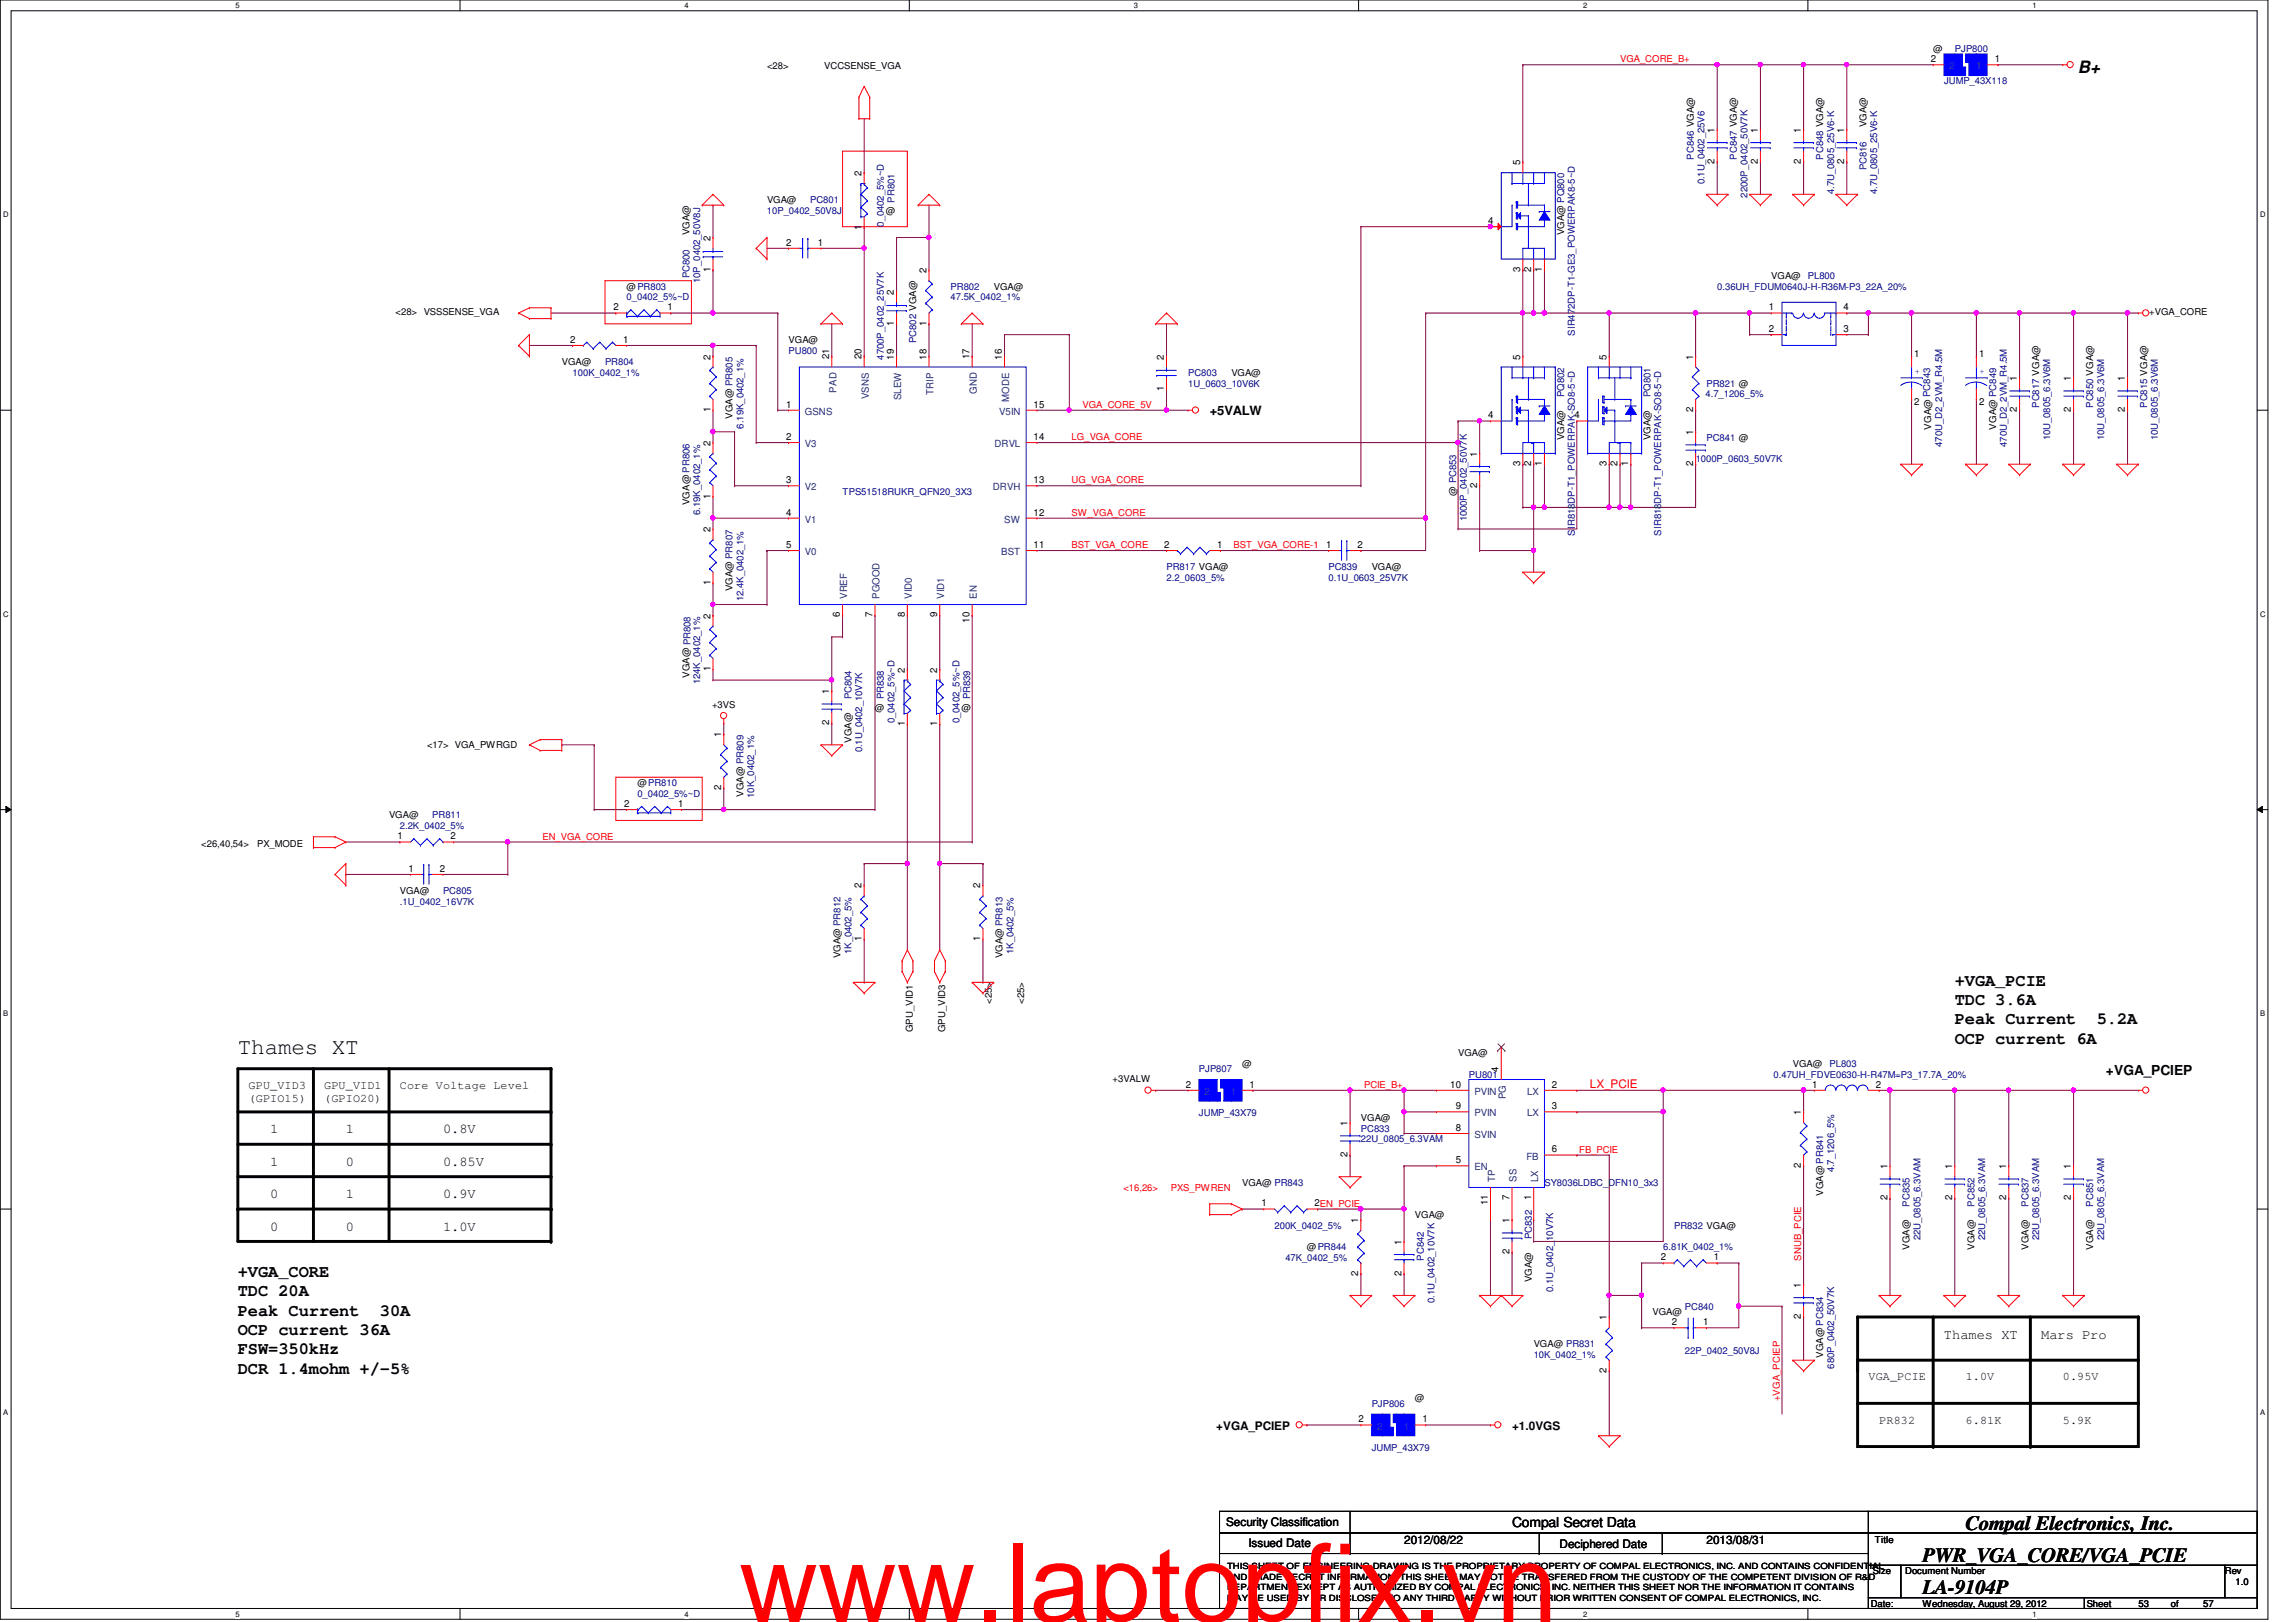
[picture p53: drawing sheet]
<svg xmlns="http://www.w3.org/2000/svg" width="297mm" height="210mm" viewBox="0 0 297 210" stroke-linecap="round" stroke-linejoin="round" font-family="sans-serif">
<defs><g id="words">
<text font-size="14.1" fill="#f00" x="95.6" y="209.9">www.laptopfix.vn</text>
<text font-size="2.9" x="30.8" y="136.4">Thames XT</text>
<g font-size="2.6">
<text x="254.3" y="198">Compal Electronics, Inc.</text>
<text x="248.7" y="202.1">PWR_VGA_CORE/VGA_PCIE</text>
<text x="248.7" y="206.3">LA-9104P</text>
</g>
<g font-size="2.2">
<text x="268.8" y="9.4">B+</text>
<text x="252.9" y="130">TDC 3.6A</text>
<text x="252.9" y="127.6">+VGA_PCIE</text>
<text x="252.9" y="132.5">Peak Current</text>
<text x="252.9" y="135">OCP current 6A</text>
<text x="271.3" y="132.5">5.2A</text>
<text x="30.8" y="167.8">TDC 20A</text>
<text x="30.8" y="165.3">+VGA_CORE</text>
<text x="30.8" y="170.3">Peak Current</text>
<text x="30.8" y="172.8">OCP current 36A</text>
<text x="49.1" y="170.3">30A</text>
<text x="30.8" y="175.3">FSW=350kHz</text>
<text x="30.8" y="177.8">DCR 1.4mohm +/-5%</text>
</g>
<g font-size="1.8">
<text x="272.5" y="139.1">+VGA_PCIEP</text>
<text x="35" y="146.7">1</text>
<text x="44.7" y="146.7">1</text>
<text x="57.3" y="146.7">0.8V</text>
<text x="35" y="150.9">1</text>
<text x="35" y="155.1">0</text>
<text x="44.7" y="155.1">1</text>
<text x="44.7" y="150.9">0</text>
<text x="57.3" y="155.1">0.9V</text>
<text x="57.3" y="150.9">0.85V</text>
<text x="35" y="159.3">0</text>
<text x="44.7" y="159.3">0</text>
<text x="57.3" y="159.3">1.0V</text>
<text x="251.5" y="173.2">Thames XT</text>
<text x="264.1" y="173.2">Mars Pro</text>
<text x="195.6" y="197.6">Compal Secret Data</text>
</g>
<text font-size="1.7" x="156.5" y="53.8">+5VALW</text>
<g font-size="1.5">
<text x="32.2" y="140.9">GPU_VID3</text>
<text x="32.2" y="142.6">(GPIO15)</text>
<text x="42" y="140.9">GPU_VID1</text>
<text x="42" y="142.6">(GPIO20)</text>
<text x="51.7" y="140.9">Core Voltage Level</text>
<text x="241.7" y="178.6">VGA_PCIE</text>
<text x="254.3" y="178.6">1.0V</text>
<text x="266.9" y="178.6">0.95V</text>
<text x="157.3" y="185">+VGA_PCIEP</text>
<text x="195.6" y="185">+1.0VGS</text>
<text x="243.1" y="184.2">PR832</text>
<text x="254.3" y="184.2">6.81K</text>
<text x="266.9" y="184.2">5.9K</text>
<text x="158.6" y="197.5">Security Classification</text>
<text x="161.5" y="200.2">Issued Date</text>
<text x="181.6" y="199.8">2012/08/22</text>
<text x="201.8" y="200.3">Deciphered Date</text>
<text x="220.8" y="199.8">2013/08/31</text>
</g>
<text font-size="1.5" fill="#f00" x="205.7" y="140.8">LX_PCIE</text>
<g font-size="1.3">
<text x="249.8" y="8">2</text>
<text x="258.1" y="8">1</text>
<text x="221.8" y="17.2" transform="rotate(-90 221.8 17.2)">1</text>
<text x="227.4" y="17.2" transform="rotate(-90 227.4 17.2)">1</text>
<text x="233" y="17.2" transform="rotate(-90 233 17.2)">1</text>
<text x="238.6" y="17.2" transform="rotate(-90 238.6 17.2)">1</text>
<text x="111.5" y="22.8" transform="rotate(-90 111.5 22.8)">2</text>
<text x="196.7" y="21.4" transform="rotate(-90 196.7 21.4)">5</text>
<text x="221.8" y="21.2" transform="rotate(-90 221.8 21.2)">2</text>
<text x="227.4" y="21.2" transform="rotate(-90 227.4 21.2)">2</text>
<text x="233" y="21.2" transform="rotate(-90 233 21.2)">2</text>
<text x="238.6" y="21.2" transform="rotate(-90 238.6 21.2)">2</text>
<text x="111.5" y="29.7" transform="rotate(-90 111.5 29.7)">1</text>
<text x="192.5" y="29">4</text>
<text x="91.9" y="35.2" transform="rotate(-90 91.9 35.2)">1</text>
<text x="91.9" y="31.2" transform="rotate(-90 91.9 31.2)">2</text>
<text x="101.7" y="31.8">2</text>
<text x="105.8" y="31.8">1</text>
<text x="119.8" y="35.3" transform="rotate(-90 119.8 35.3)">2</text>
<text x="196.7" y="35.2" transform="rotate(-90 196.7 35.2)">3</text>
<text x="198.1" y="35.2" transform="rotate(-90 198.1 35.2)">2</text>
<text x="199.5" y="35.2" transform="rotate(-90 199.5 35.2)">1</text>
<text x="79.4" y="40.2">2</text>
<text x="86.4" y="40.2">1</text>
<text x="115.7" y="38.1" transform="rotate(-90 115.7 38.1)">2</text>
<text x="228.9" y="40.2">1</text>
<text x="238.5" y="40.2">4</text>
<text x="73.8" y="44.4">2</text>
<text x="80.6" y="44.4">1</text>
<text x="91.9" y="46.5" transform="rotate(-90 91.9 46.5)">2</text>
<text x="107.3" y="46.5" transform="rotate(-90 107.3 46.5)">21</text>
<text x="111.5" y="46.5" transform="rotate(-90 111.5 46.5)">20</text>
<text x="115.7" y="46.5" transform="rotate(-90 115.7 46.5)">19</text>
<text x="115.7" y="42.2" transform="rotate(-90 115.7 42.2)">1</text>
<text x="119.8" y="46.5" transform="rotate(-90 119.8 46.5)">18</text>
<text x="119.8" y="42.2" transform="rotate(-90 119.8 42.2)">1</text>
<text x="125.4" y="46.5" transform="rotate(-90 125.4 46.5)">17</text>
<text x="129.6" y="46.5" transform="rotate(-90 129.6 46.5)">16</text>
<text x="150.6" y="46.5" transform="rotate(-90 150.6 46.5)">2</text>
<text x="196.7" y="46.5" transform="rotate(-90 196.7 46.5)">5</text>
<text x="207.9" y="46.5" transform="rotate(-90 207.9 46.5)">5</text>
<text x="219" y="46.5" transform="rotate(-90 219 46.5)">1</text>
<text x="228.9" y="43">2</text>
<text x="238.5" y="43">3</text>
<text x="247.6" y="46.2">1</text>
<text x="256" y="46.2">1</text>
<text x="91.9" y="53.3" transform="rotate(-90 91.9 53.3)">1</text>
<text x="101.7" y="52.7">1</text>
<text x="133.7" y="52.7">15</text>
<text x="150.6" y="50.5" transform="rotate(-90 150.6 50.5)">1</text>
<text x="219" y="53.3" transform="rotate(-90 219 53.3)">2</text>
<text x="247.6" y="52.5">2</text>
<text x="256" y="52.5">2</text>
<text x="260.9" y="53.3" transform="rotate(-90 260.9 53.3)">2</text>
<text x="260.9" y="49.3" transform="rotate(-90 260.9 49.3)">1</text>
<text x="267.9" y="53.3" transform="rotate(-90 267.9 53.3)">2</text>
<text x="267.9" y="49.3" transform="rotate(-90 267.9 49.3)">1</text>
<text x="274.9" y="53.3" transform="rotate(-90 274.9 53.3)">2</text>
<text x="274.9" y="49.3" transform="rotate(-90 274.9 49.3)">1</text>
<text x="91.9" y="57.7" transform="rotate(-90 91.9 57.7)">2</text>
<text x="101.7" y="56.9">2</text>
<text x="133.7" y="56.9">14</text>
<text x="191.1" y="59.1" transform="rotate(-90 191.1 59.1)">1</text>
<text x="192.5" y="54.1">4</text>
<text x="203.7" y="54.1">4</text>
<text x="219" y="56.3" transform="rotate(-90 219 56.3)">1</text>
<text x="91.9" y="64.5" transform="rotate(-90 91.9 64.5)">1</text>
<text x="101.7" y="62.5">3</text>
<text x="133.7" y="62.5">13</text>
<text x="191.1" y="63.1" transform="rotate(-90 191.1 63.1)">2</text>
<text x="196.7" y="60.3" transform="rotate(-90 196.7 60.3)">3</text>
<text x="198.1" y="60.3" transform="rotate(-90 198.1 60.3)">2</text>
<text x="199.5" y="60.3" transform="rotate(-90 199.5 60.3)">1</text>
<text x="207.9" y="60.3" transform="rotate(-90 207.9 60.3)">3</text>
<text x="209.3" y="60.3" transform="rotate(-90 209.3 60.3)">2</text>
<text x="210.6" y="60.3" transform="rotate(-90 210.6 60.3)">1</text>
<text x="219" y="60.3" transform="rotate(-90 219 60.3)">2</text>
<text x="91.9" y="68.9" transform="rotate(-90 91.9 68.9)">2</text>
<text x="101.7" y="70.9">5</text>
<text x="101.7" y="66.7">4</text>
<text x="133.7" y="70.9">11</text>
<text x="133.7" y="66.7">12</text>
<text x="150.6" y="70.9">2</text>
<text x="157.5" y="70.9">1</text>
<text x="171.6" y="70.9">1</text>
<text x="175.6" y="70.9">2</text>
<text x="91.9" y="75.7" transform="rotate(-90 91.9 75.7)">1</text>
<text x="91.9" y="80.1" transform="rotate(-90 91.9 80.1)">2</text>
<text x="108.7" y="79.9" transform="rotate(-90 108.7 79.9)">6</text>
<text x="112.9" y="79.9" transform="rotate(-90 112.9 79.9)">7</text>
<text x="117" y="79.9" transform="rotate(-90 117 79.9)">8</text>
<text x="121.2" y="79.9" transform="rotate(-90 121.2 79.9)">9</text>
<text x="125.4" y="80.6" transform="rotate(-90 125.4 80.6)">10</text>
<text x="91.9" y="86.9" transform="rotate(-90 91.9 86.9)">1</text>
<text x="107.3" y="89.8" transform="rotate(-90 107.3 89.8)">1</text>
<text x="117" y="87" transform="rotate(-90 117 87)">2</text>
<text x="121.2" y="87" transform="rotate(-90 121.2 87)">2</text>
<text x="93.3" y="95.4" transform="rotate(-90 93.3 95.4)">1</text>
<text x="107.3" y="93.9" transform="rotate(-90 107.3 93.9)">2</text>
<text x="117" y="94" transform="rotate(-90 117 94)">1</text>
<text x="121.2" y="94" transform="rotate(-90 121.2 94)">1</text>
<text x="80.8" y="104.4">2</text>
<text x="87.8" y="104.4">1</text>
<text x="93.3" y="102.2" transform="rotate(-90 93.3 102.2)">2</text>
<text x="51.4" y="108.6">1</text>
<text x="52.8" y="112.8">1</text>
<text x="56.9" y="112.8">2</text>
<text x="58.3" y="108.6">2</text>
<text x="111.5" y="115" transform="rotate(-90 111.5 115)">2</text>
<text x="126.8" y="115" transform="rotate(-90 126.8 115)">2</text>
<text x="111.5" y="121.8" transform="rotate(-90 111.5 121.8)">1</text>
<text x="126.8" y="121.8" transform="rotate(-90 126.8 121.8)">1</text>
<text x="153.4" y="140.8">2</text>
<text x="161.7" y="140.8">1</text>
<text x="187.6" y="140.8">10</text>
<text x="188.3" y="143.6">9</text>
<text x="193.9" y="138.7" transform="rotate(-90 193.9 138.7)">4</text>
<text x="200.8" y="143.6">3</text>
<text x="200.8" y="140.8">2</text>
<text x="234.4" y="140.8">1</text>
<text x="242.7" y="140.8">2</text>
<text x="174.3" y="149.7" transform="rotate(-90 174.3 149.7)">2</text>
<text x="174.3" y="145.7" transform="rotate(-90 174.3 145.7)">1</text>
<text x="188.3" y="146.3">8</text>
<text x="200.8" y="149.1">6</text>
<text x="233" y="144.3" transform="rotate(-90 233 144.3)">1</text>
<text x="188.3" y="150.5">5</text>
<text x="192.5" y="156" transform="rotate(-90 192.5 156)">11</text>
<text x="195.3" y="155.3" transform="rotate(-90 195.3 155.3)">7</text>
<text x="198.1" y="155.3" transform="rotate(-90 198.1 155.3)">1</text>
<text x="233" y="151.1" transform="rotate(-90 233 151.1)">2</text>
<text x="244.2" y="155.3" transform="rotate(-90 244.2 155.3)">2</text>
<text x="244.2" y="151.3" transform="rotate(-90 244.2 151.3)">1</text>
<text x="252.6" y="155.3" transform="rotate(-90 252.6 155.3)">2</text>
<text x="252.6" y="151.3" transform="rotate(-90 252.6 151.3)">1</text>
<text x="259.5" y="155.3" transform="rotate(-90 259.5 155.3)">2</text>
<text x="259.5" y="151.3" transform="rotate(-90 259.5 151.3)">1</text>
<text x="267.9" y="155.3" transform="rotate(-90 267.9 155.3)">2</text>
<text x="267.9" y="151.3" transform="rotate(-90 267.9 151.3)">1</text>
<text x="163.2" y="156.1">1</text>
<text x="170" y="156.1">2EN_PCIE</text>
<text x="175.7" y="158.3" transform="rotate(-90 175.7 158.3)">1</text>
<text x="181.3" y="161.1" transform="rotate(-90 181.3 161.1)">1</text>
<text x="195.3" y="158.3" transform="rotate(-90 195.3 158.3)">1</text>
<text x="175.7" y="165.1" transform="rotate(-90 175.7 165.1)">2</text>
<text x="181.3" y="165.1" transform="rotate(-90 181.3 165.1)">2</text>
<text x="195.3" y="162.3" transform="rotate(-90 195.3 162.3)">2</text>
<text x="214.9" y="163.1">2</text>
<text x="221.7" y="163.1">1</text>
<text x="233" y="166.7" transform="rotate(-90 233 166.7)">1</text>
<text x="207.9" y="170.9" transform="rotate(-90 207.9 170.9)">1</text>
<text x="216.3" y="171.5">2</text>
<text x="220.3" y="171.5">1</text>
<text x="233" y="170.7" transform="rotate(-90 233 170.7)">2</text>
<text x="207.9" y="177.7" transform="rotate(-90 207.9 177.7)">2</text>
<text x="175.8" y="184.1">2</text>
<text x="184" y="184.1">1</text>
</g>
<g font-size="1.3" fill="#004080">
<text x="252.2" y="9">2</text>
<text x="255.6" y="9">1</text>
<text x="104.1" y="53.7">GSNS</text>
<text x="108.2" y="50.8" transform="rotate(-90 108.2 50.8)">PAD</text>
<text x="112.4" y="51.6" transform="rotate(-90 112.4 51.6)">VSNS</text>
<text x="116.6" y="51.8" transform="rotate(-90 116.6 51.8)">SLEW</text>
<text x="120.8" y="51.1" transform="rotate(-90 120.8 51.1)">TRIP</text>
<text x="126.4" y="51" transform="rotate(-90 126.4 51)">GND</text>
<text x="129.3" y="53.7">V5IN</text>
<text x="130.6" y="52" transform="rotate(-90 130.6 52)">MODE</text>
<text x="104.1" y="57.9">V3</text>
<text x="128.6" y="57.9">DRVL</text>
<text x="104.1" y="63.5">V2</text>
<text x="128.4" y="63.5">DRVH</text>
<text x="104.1" y="71.8">V0</text>
<text x="104.1" y="67.6">V1</text>
<text x="129.5" y="71.8">BST</text>
<text x="129.9" y="67.6">SW</text>
<text x="109.6" y="77.5" transform="rotate(-90 109.6 77.5)">VREF</text>
<text x="113.8" y="77.5" transform="rotate(-90 113.8 77.5)">PGOOD</text>
<text x="118" y="77.5" transform="rotate(-90 118 77.5)">VID0</text>
<text x="122.2" y="77.5" transform="rotate(-90 122.2 77.5)">VID1</text>
<text x="126.4" y="77.5" transform="rotate(-90 126.4 77.5)">EN</text>
<text x="155.8" y="141.7">2</text>
<text x="159.3" y="141.7">1</text>
<text x="190.8" y="141.7">PVIN</text>
<text x="194.8" y="142.2" transform="rotate(-90 194.8 142.2)">PG</text>
<text x="197.6" y="141.7">LX</text>
<text x="190.8" y="147.3">SVIN</text>
<text x="190.8" y="144.5">PVIN</text>
<text x="197.6" y="144.5">LX</text>
<text x="190.8" y="151.5">EN</text>
<text x="193.4" y="153" transform="rotate(-90 193.4 153)">TP</text>
<text x="196.2" y="153" transform="rotate(-90 196.2 153)">SS</text>
<text x="197.5" y="150.1">FB</text>
<text x="199" y="153" transform="rotate(-90 199 153)">LX</text>
<text x="178.2" y="185">2</text>
<text x="181.6" y="185">1</text>
</g>
<g font-size="1.2">
<text x="99.2" y="9">&lt;28&gt;</text>
<text x="106.6" y="9">VCCSENSE_VGA</text>
<text x="250.1" y="6.7">@</text>
<text x="241.5" y="16.5" transform="rotate(-90 241.5 16.5)">VGA@</text>
<text x="99.2" y="26.3">VGA@</text>
<text x="114.6" y="27.7">@</text>
<text x="89.2" y="30.4" transform="rotate(-90 89.2 30.4)">VGA@</text>
<text x="202.3" y="30.4" transform="rotate(-90 202.3 30.4)">VGA@ PQ800</text>
<text x="51.2" y="40.8">&lt;28&gt; VSSSENSE_VGA</text>
<text x="81.1" y="37.5">@PR803</text>
<text x="128.6" y="37.5">VGA@</text>
<text x="229.2" y="36.1">VGA@</text>
<text x="278" y="40.8">+VGA_CORE</text>
<text x="72.7" y="47.2">VGA@</text>
<text x="102" y="44.4">VGA@</text>
<text x="159.3" y="48.6">VGA@</text>
<text x="94.8" y="54.2" transform="rotate(-90 94.8 54.2)">VGA@ PR805</text>
<text x="202.3" y="57" transform="rotate(-90 202.3 57)">VGA@</text>
<text x="213.5" y="57" transform="rotate(-90 213.5 57)">VGA@</text>
<text x="249.8" y="55.6" transform="rotate(-90 249.8 55.6)">VGA@ PC843</text>
<text x="258.2" y="55.6" transform="rotate(-90 258.2 55.6)">VGA@ PC849</text>
<text x="89.2" y="65.4" transform="rotate(-90 89.2 65.4)">VGA@ PR806</text>
<text x="188.4" y="64.1" transform="rotate(-90 188.4 64.1)">@ PC853</text>
<text x="94.8" y="76.5" transform="rotate(-90 94.8 76.5)">VGA@ PR807</text>
<text x="177.5" y="73.8">VGA@</text>
<text x="89.2" y="87.7" transform="rotate(-90 89.2 87.7)">VGA@ PR808</text>
<text x="92.1" y="91.7">+3VS</text>
<text x="113.2" y="91.9">@</text>
<text x="124.4" y="91.9">@</text>
<text x="55.2" y="96.9">&lt;17&gt; VGA_PWRGD</text>
<text x="82.5" y="101.7">@PR810</text>
<text x="110.1" y="96.1" transform="rotate(-90 110.1 96.1)">VGA@</text>
<text x="50.3" y="105.9">VGA@</text>
<text x="96.2" y="103.1" transform="rotate(-90 96.2 103.1)">VGA@ PR809</text>
<text x="26" y="109.6">&lt;26,40,54&gt;</text>
<text x="33.3" y="109.6">PX_MODE</text>
<text x="51.7" y="115.7">VGA@</text>
<text x="108.8" y="124" transform="rotate(-90 108.8 124)">VGA@ PR812</text>
<text x="129.7" y="124" transform="rotate(-90 129.7 124)">VGA@ PR813</text>
<text x="128.3" y="129.9" transform="rotate(-90 128.3 129.9)">&lt;25&gt;</text>
<text x="132.5" y="129.9" transform="rotate(-90 132.5 129.9)">&lt;25&gt;</text>
<text x="118.1" y="133.6" transform="rotate(-90 118.1 133.6)">GPU_VID1</text>
<text x="122.3" y="133.6" transform="rotate(-90 122.3 133.6)">GPU_VID3</text>
<text x="188.6" y="136.7">VGA@</text>
<text x="143.9" y="140">+3VALW</text>
<text x="160.7" y="138">@</text>
<text x="232" y="138">VGA@</text>
<text x="176.1" y="145">VGA@</text>
<text x="160.7" y="153.4">VGA@ PR843</text>
<text x="235.9" y="154.8" transform="rotate(-90 235.9 154.8)">VGA@ PR841</text>
<text x="169.1" y="161.8">@PR844</text>
<text x="183" y="157.6">VGA@</text>
<text x="247.1" y="161.8" transform="rotate(-90 247.1 161.8)">VGA@</text>
<text x="255.4" y="161.8" transform="rotate(-90 255.4 161.8)">VGA@</text>
<text x="262.4" y="161.8" transform="rotate(-90 262.4 161.8)">VGA@</text>
<text x="270.8" y="161.8" transform="rotate(-90 270.8 161.8)">VGA@</text>
<text x="198.2" y="166" transform="rotate(-90 198.2 166)">VGA@</text>
<text x="213.8" y="170.2">VGA@</text>
<text x="198.4" y="174.4">VGA@ PR831</text>
<text x="235.9" y="175.7" transform="rotate(-90 235.9 175.7)">VGA@ PC834</text>
<text x="183.1" y="181.4">@</text>
<text x="242.3" y="203.7">Size</text>
<text x="242.6" y="199.6">Title</text>
<text x="246.5" y="203.7">Document Number</text>
<text x="287.8" y="203.7">Rev</text>
<text x="242" y="207.9">Date:</text>
<text x="248.7" y="207.9">Wednesday, August 29, 2012</text>
<text x="270" y="207.9">Sheet</text>
<text x="276.7" y="207.9">53</text>
<text x="280.8" y="207.9">of</text>
<text x="285" y="207.9">57</text>
<text x="289.2" y="205.1">1.0</text>
</g>
<g font-size="1.2" fill="#f00">
<text x="209.6" y="8.1">VGA_CORE_B+</text>
<text x="140" y="52.8">VGA_CORE_5V</text>
<text x="138.6" y="57">LG_VGA_CORE</text>
<text x="138.6" y="62.6">UG_VGA_CORE</text>
<text x="138.6" y="71">BST_VGA_CORE</text>
<text x="138.6" y="66.8">SW_VGA_CORE</text>
<text x="159.6" y="71">BST_VGA_CORE-1</text>
<text x="70.2" y="108.7">EN_VGA_CORE</text>
<text x="176.5" y="140.8">PCIE_B+</text>
<text x="204.3" y="149.2">FB_PCIE</text>
<text x="145.3" y="154.1">&lt;16,26&gt;</text>
<text x="151.5" y="154.1">PXS_PWREN</text>
<text x="233" y="163.2" transform="rotate(-90 233 163.2)">SNUB_PCIE</text>
<text x="230.2" y="181.3" transform="rotate(-90 230.2 181.3)">+VGA_PCIEP</text>
</g>
<g font-size="1.2" fill="#000080">
<text x="251.5" y="10.9">JUMP_43X118</text>
<text x="252.9" y="6.7">PJP800</text>
<text x="219.1" y="20.7" transform="rotate(-90 219.1 20.7)">PC846 VGA@</text>
<text x="220.5" y="23.9" transform="rotate(-90 220.5 23.9)">0.1U_0402_25V6</text>
<text x="224.7" y="20.7" transform="rotate(-90 224.7 20.7)">PC847 VGA@</text>
<text x="235.9" y="20.7" transform="rotate(-90 235.9 20.7)">PC848 VGA@</text>
<text x="241.5" y="22.1" transform="rotate(-90 241.5 22.1)">PC816</text>
<text x="99.2" y="27.7">10P_0402_50V8J</text>
<text x="104.8" y="26.3">PC801</text>
<text x="114.3" y="29.3" transform="rotate(-90 114.3 29.3)">0_0402_5%~D</text>
<text x="115.7" y="26.2" transform="rotate(-90 115.7 26.2)">PR801</text>
<text x="226.1" y="25.6" transform="rotate(-90 226.1 25.6)">2200P_0402_50V7K</text>
<text x="237.3" y="25.1" transform="rotate(-90 237.3 25.1)">4.7U_0805_25V6-K</text>
<text x="242.9" y="25.1" transform="rotate(-90 242.9 25.1)">4.7U_0805_25V6-K</text>
<text x="81.1" y="38.9">0_0402_5%~D</text>
<text x="89.2" y="36" transform="rotate(-90 89.2 36)">PC800</text>
<text x="90.6" y="36.6" transform="rotate(-90 90.6 36.6)">10P_0402_50V8J</text>
<text x="123" y="37.5">PR802</text>
<text x="123" y="38.9">47.5K_0402_1%</text>
<text x="222.2" y="37.5">0.36UH_FDUM0640J-H-R36M-P3_22A_20%</text>
<text x="233.9" y="36.1">PL800</text>
<text x="78.3" y="47.2">PR804</text>
<text x="102" y="45.8">PU800</text>
<text x="114.3" y="46.5" transform="rotate(-90 114.3 46.5)">4700P_0402_25V7K</text>
<text x="118.5" y="44.4" transform="rotate(-90 118.5 44.4)">PC802 VGA@</text>
<text x="203.7" y="43.4" transform="rotate(-90 203.7 43.4)">SIR472DP-T1-GE3_POWERPAK8-5~D</text>
<text x="74.1" y="48.6">100K_0402_1%</text>
<text x="153.7" y="48.6">PC803</text>
<text x="153.7" y="50">1U_0603_10V6K</text>
<text x="202.3" y="51.4" transform="rotate(-90 202.3 51.4)">PQ802</text>
<text x="213.5" y="51.4" transform="rotate(-90 213.5 51.4)">PQ801</text>
<text x="220.6" y="51.4">4.7_1206_5%</text>
<text x="220.8" y="50">PR821 @</text>
<text x="263.8" y="52.8" transform="rotate(-90 263.8 52.8)">PC817 VGA@</text>
<text x="270.8" y="52.8" transform="rotate(-90 270.8 52.8)">PC850 VGA@</text>
<text x="277.8" y="52.8" transform="rotate(-90 277.8 52.8)">PC815 VGA@</text>
<text x="96.2" y="55.5" transform="rotate(-90 96.2 55.5)">6.19K_0402_1%</text>
<text x="219.4" y="59.8">1000P_0603_50V7K</text>
<text x="220.8" y="57">PC841 @</text>
<text x="251.2" y="57.8" transform="rotate(-90 251.2 57.8)">470U_D2_2VM_R4.5M</text>
<text x="259.6" y="57.8" transform="rotate(-90 259.6 57.8)">470U_D2_2VM_R4.5M</text>
<text x="265.2" y="57" transform="rotate(-90 265.2 57)">10U_0805_6.3V6M</text>
<text x="272.2" y="57" transform="rotate(-90 272.2 57)">10U_0805_6.3V6M</text>
<text x="279.2" y="57" transform="rotate(-90 279.2 57)">10U_0805_6.3V6M</text>
<text x="109" y="64">TPS51518RUKR_QFN20_3X3</text>
<text x="90.6" y="66.6" transform="rotate(-90 90.6 66.6)">6.19K_0402_1%</text>
<text x="189.8" y="67.5" transform="rotate(-90 189.8 67.5)">1000P_0402_50V7K</text>
<text x="203.7" y="69.3" transform="rotate(-90 203.7 69.3)">SIR818DP-T1_POWERPAK-SO8-5~D</text>
<text x="214.9" y="69.3" transform="rotate(-90 214.9 69.3)">SIR818DP-T1_POWERPAK-SO8-5~D</text>
<text x="96.2" y="77.8" transform="rotate(-90 96.2 77.8)">12.4K_0402_1%</text>
<text x="150.9" y="73.8">PR817 VGA@</text>
<text x="150.9" y="75.2">2.2_0603_5%</text>
<text x="171.9" y="73.8">PC839</text>
<text x="171.9" y="75.2">0.1U_0603_25V7K</text>
<text x="90.6" y="88.6" transform="rotate(-90 90.6 88.6)">124K_0402_1%</text>
<text x="110.1" y="90.5" transform="rotate(-90 110.1 90.5)">PC804</text>
<text x="114.3" y="90.5" transform="rotate(-90 114.3 90.5)">PR838</text>
<text x="115.7" y="93.6" transform="rotate(-90 115.7 93.6)">0_0402_5%~D</text>
<text x="124.1" y="93.6" transform="rotate(-90 124.1 93.6)">0_0402_5%~D</text>
<text x="125.5" y="90.5" transform="rotate(-90 125.5 90.5)">PR839</text>
<text x="111.5" y="97.4" transform="rotate(-90 111.5 97.4)">0.1U_0402_10V7K</text>
<text x="51.7" y="107.3">2.2K_0402_5%</text>
<text x="55.9" y="105.9">PR811</text>
<text x="82.5" y="103.1">0_0402_5%~D</text>
<text x="97.6" y="103.3" transform="rotate(-90 97.6 103.3)">10K_0402_1%</text>
<text x="51.7" y="117.1">.1U_0402_16V7K</text>
<text x="57.3" y="115.7">PC805</text>
<text x="110.1" y="123.5" transform="rotate(-90 110.1 123.5)">1K_0402_5%</text>
<text x="131.1" y="123.5" transform="rotate(-90 131.1 123.5)">1K_0402_5%</text>
<text x="155.1" y="138.8">PJP807</text>
<text x="190" y="139.4">PU801</text>
<text x="229.5" y="139.4">0.47UH_FDVE0630-H-R47M=P3_17.7A_20%</text>
<text x="236.7" y="138">PL803</text>
<text x="155.1" y="144.5">JUMP_43X79</text>
<text x="176.1" y="146.4">PC833</text>
<text x="176.1" y="147.8">22U_0805_6.3VAM</text>
<text x="199.8" y="153.4">SY8036LDBC_DFN10_3x3</text>
<text x="237.3" y="151.7" transform="rotate(-90 237.3 151.7)">4.7_1206_5%</text>
<text x="164.9" y="159">200K_0402_5%</text>
<text x="198.2" y="160.4" transform="rotate(-90 198.2 160.4)">PC832</text>
<text x="215.2" y="161.8">6.81K_0402_1%</text>
<text x="216.6" y="159">PR832 VGA@</text>
<text x="247.1" y="156.2" transform="rotate(-90 247.1 156.2)">PC835</text>
<text x="248.5" y="160.5" transform="rotate(-90 248.5 160.5)">22U_0805_6.3VAM</text>
<text x="255.4" y="156.2" transform="rotate(-90 255.4 156.2)">PC852</text>
<text x="256.8" y="160.5" transform="rotate(-90 256.8 160.5)">22U_0805_6.3VAM</text>
<text x="262.4" y="156.2" transform="rotate(-90 262.4 156.2)">PC837</text>
<text x="263.8" y="160.5" transform="rotate(-90 263.8 160.5)">22U_0805_6.3VAM</text>
<text x="270.8" y="156.2" transform="rotate(-90 270.8 156.2)">PC851</text>
<text x="272.2" y="160.5" transform="rotate(-90 272.2 160.5)">22U_0805_6.3VAM</text>
<text x="166.3" y="163.2">47K_0402_5%</text>
<text x="184.2" y="163.2" transform="rotate(-90 184.2 163.2)">PC842</text>
<text x="201" y="167.2" transform="rotate(-90 201 167.2)">0.1U_0402_10V7K</text>
<text x="185.6" y="168.6" transform="rotate(-90 185.6 168.6)">0.1U_0402_10V7K</text>
<text x="218" y="169.5">PC840</text>
<text x="198.4" y="175.8">10K_0402_1%</text>
<text x="218" y="175.2">22P_0402_50V8J</text>
<text x="237.3" y="177.1" transform="rotate(-90 237.3 177.1)">680P_0402_50V7K</text>
<text x="177.5" y="182.1">PJP806</text>
<text x="177.5" y="187.8">JUMP_43X79</text>
</g>
<g font-size="1.2" fill="#00f">
<text x="247.7" y="48.4">+</text>
<text x="256.1" y="48.4">+</text>
</g>
<g font-size="1.1">
<text x="158.7" y="203.1">THIS SHEET OF ENGINEERING DRAWING IS THE PROPRIETARY PROPERTY OF COMPAL ELECTRONICS, INC. AND CONTAINS CONFIDENTIAL</text>
<text x="158.8" y="204.4">AND TRADE SECRET INFORMATION. THIS SHEET MAY NOT BE TRANSFERED FROM THE CUSTODY OF THE COMPETENT DIVISION OF R&amp;D</text>
<text x="158.8" y="205.8">DEPARTMENT EXCEPT AS AUTHORIZED BY COMPAL ELECTRONICS, INC. NEITHER THIS SHEET NOR THE INFORMATION IT CONTAINS</text>
<text x="158.8" y="207.1">MAY BE USED BY OR DISCLOSED TO ANY THIRD PARTY WITHOUT PRIOR WRITTEN CONSENT OF COMPAL ELECTRONICS, INC.</text>
</g>
<g font-size="1">
<text x="30.5" y="1.1">5</text>
<text x="88.6" y="1.1">4</text>
<text x="146.7" y="1.1">3</text>
<text x="204.8" y="1.1">2</text>
<text x="262.9" y="1.1">1</text>
<text x=".4" y="28.1">D</text>
<text x="292.4" y="28.1">D</text>
<text x=".4" y="79.8">C</text>
<text x="292.4" y="79.8">C</text>
<text x=".4" y="131.5">B</text>
<text x="292.4" y="131.5">B</text>
<text x=".4" y="183.2">A</text>
<text x="292.4" y="183.2">A</text>
<text x="30.5" y="209.2">5</text>
<text x="88.6" y="209.2">4</text>
<text x="146.7" y="209.2">3</text>
<text x="204.8" y="209.2">2</text>
<text x="262.9" y="209.2">1</text>
</g>
</g></defs>
<path d="M0 0h293.4v209.5h-293.4zM1.4 1.4h290.6v206.8h-290.6z" fill="none" stroke="#000" stroke-width=".13"/>
<g fill="#fff">
<path d="M30.5 .2h.5v1.1h-.5z"/>
<path d="M30.5 208.3h.5v1.1h-.5z"/>
</g>
<path d="M59.5 0v1.4M59.5 208.2v1.3" fill="none" stroke="#000" stroke-width=".13"/>
<g fill="#fff">
<path d="M88.6 .2h.5v1.1h-.5z"/>
<path d="M88.6 208.3h.5v1.1h-.5z"/>
</g>
<path d="M117.6 0v1.4M117.6 208.2v1.3" fill="none" stroke="#000" stroke-width=".13"/>
<g fill="#fff">
<path d="M146.7 .2h.5v1.1h-.5z"/>
<path d="M146.7 208.3h.5v1.1h-.5z"/>
</g>
<path d="M175.8 0v1.4M175.8 208.2v1.3" fill="none" stroke="#000" stroke-width=".13"/>
<g fill="#fff">
<path d="M204.8 .2h.6v1.1h-.6z"/>
<path d="M204.8 208.3h.6v1.1h-.6z"/>
</g>
<path d="M233.9 0v1.4M233.9 208.2v1.3" fill="none" stroke="#000" stroke-width=".13"/>
<g fill="#fff">
<path d="M262.9 .2h.6v1.1h-.6z"/>
<path d="M262.9 208.3h.6v1.1h-.6z"/>
<path d="M.4 27.2h.7v1.1h-.7z"/>
<path d="M292.4 27.2h.7v1.1h-.7z"/>
<path d="M.4 78.9h.7v1.1h-.7z"/>
<path d="M292.4 78.9h.7v1.1h-.7z"/>
</g>
<path d="M0 53.1h1.4M292 53.1h1.4" fill="none" stroke="#000" stroke-width=".13"/>
<g fill="#fff">
<path d="M.4 130.6h.7v1.1h-.7z"/>
<path d="M292.4 130.6h.6v1.1h-.6z"/>
</g>
<path d="M0 104.8h1.4M.8 104.4l.6 .4-.6 .4zM292 104.8l.7-.4v.8zM292 104.8h1.4" fill="none" stroke="#000" stroke-width=".13"/>
<path d="M.8 104.4l.6 .4-.6 .4zM292 104.8l.7-.4v.8z" fill="#000"/>
<g fill="#fff">
<path d="M.4 182.3h.7v1.1h-.7z"/>
<path d="M292.4 182.3h.6v1.1h-.6z"/>
</g>
<path d="M0 156.5h1.4M292 156.5h1.4" fill="none" stroke="#000" stroke-width=".13"/>
<path d="M30.8 138.3h40.5v22.4h-40.5zM40.6 138.3v22.4M50.3 138.3v22.4M30.8 152.3h40.5M30.8 156.5h40.5M30.8 148.1h40.5M30.8 143.9h40.5M240.3 176h36.3v11.2h-36.3zM250.1 170.4v16.8M262.7 170.4v16.8M276.6 176v-5.6h-36.3v7M240.3 181.6h36.3" fill="none" stroke="#000" stroke-width=".38"/>
<g fill="#000">
<circle cx="71.3" cy="138.3" r=".19"/>
<circle cx="30.8" cy="156.5" r=".19"/>
<circle cx="40.6" cy="156.5" r=".19"/>
<circle cx="50.3" cy="156.5" r=".19"/>
<circle cx="71.3" cy="156.5" r=".19"/>
<circle cx="71.3" cy="152.3" r=".19"/>
<circle cx="71.3" cy="148.1" r=".19"/>
<circle cx="71.3" cy="143.9" r=".19"/>
<circle cx="71.3" cy="160.7" r=".19"/>
<circle cx="240.3" cy="170.4" r=".19"/>
<circle cx="250.1" cy="170.4" r=".19"/>
<circle cx="262.7" cy="170.4" r=".19"/>
<circle cx="276.6" cy="170.4" r=".19"/>
<circle cx="250.1" cy="187.2" r=".19"/>
<circle cx="262.7" cy="187.2" r=".19"/>
<circle cx="276.6" cy="181.6" r=".19"/>
</g>
<path d="M109 19.6h8.4v9.7h-8.4zM78.3 36.3h11.1v5.6h-11.1zM79.7 100.6h11.1v5.6h-11.1z" fill="none" stroke="#f00" stroke-width=".13"/>
<path d="M176.1 29.3h16.7M192.8 29.3h.1" fill="none" stroke="#800040" stroke-width=".13"/>
<circle cx="192.8" cy="29.3" r=".29" fill="#f0f"/>
<circle cx="192.8" cy="29.3" r=".29" fill="none" stroke="#f0f" stroke-width=".13"/>
<g fill="none" stroke="#800040" stroke-width=".13">
<path d="M176.1 29.3h.1M176.1 29.3v33.6M192.8 29.3h1.4M194.2 29.3h.1M275.2 40.5h.1M275.2 40.5h1.4M208.2 65.7h.1M209.6 60.1h.1M209.6 60.1v5.6h-1.4M169.1 184.4h.1M169.1 184.4h7M184.4 184.4h8.4"/>
<path d="M192.8 184.4h.1"/>
</g>
<circle cx="208.2" cy="65.6" r=".29" fill="#f0f"/>
<circle cx="208.2" cy="65.6" r=".29" fill="none" stroke="#f0f" stroke-width=".13"/>
<path d="M209.6 65.7h.1M211 60.1h.1M211 60.1v5.6h-1.4" fill="none" stroke="#800040" stroke-width=".13"/>
<circle cx="209.6" cy="65.6" r=".29" fill="#f0f"/>
<circle cx="209.6" cy="65.6" r=".29" fill="none" stroke="#f0f" stroke-width=".13"/>
<path d="M199.8 40.5h.1M199.8 40.5h8.4M208.2 40.5h.1M208.2 40.5v5.6" fill="none" stroke="#800040" stroke-width=".13"/>
<circle cx="199.8" cy="40.5" r=".29" fill="#f0f"/>
<circle cx="199.8" cy="40.5" r=".29" fill="none" stroke="#f0f" stroke-width=".13"/>
<path d="M208.2 40.5h11.2M208.2 40.5h.1" fill="none" stroke="#800040" stroke-width=".13"/>
<circle cx="208.2" cy="40.5" r=".29" fill="#f0f"/>
<circle cx="208.2" cy="40.5" r=".29" fill="none" stroke="#f0f" stroke-width=".13"/>
<path d="M188.6 57.3h.1M188.6 57.3v11.2M204 54.5h.1M204 54.5v14h-15.4M188.6 68.5h.1M211 65.7h.1M211 65.7h8.4M215.2 141.1h.1M215.2 141.1v2.8" fill="none" stroke="#800040" stroke-width=".13"/>
<circle cx="211" cy="65.6" r=".29" fill="#f0f"/>
<circle cx="211" cy="65.6" r=".29" fill="none" stroke="#f0f" stroke-width=".13"/>
<path d="M247.3 40.5h.1M247.3 40.5v5.6M268.3 40.5h.1M268.3 40.5v8.4" fill="none" stroke="#800040" stroke-width=".13"/>
<circle cx="268.2" cy="40.5" r=".29" fill="#f0f"/>
<circle cx="268.2" cy="40.5" r=".29" fill="none" stroke="#f0f" stroke-width=".13"/>
<path d="M268.3 53.1h.1M268.3 53.1v7M275.2 40.5h.1M275.2 40.5v8.4" fill="none" stroke="#800040" stroke-width=".13"/>
<circle cx="275.2" cy="40.5" r=".29" fill="#f0f"/>
<circle cx="275.2" cy="40.5" r=".29" fill="none" stroke="#f0f" stroke-width=".13"/>
<path d="M268.3 40.5h6.9M268.3 40.5h.1M275.2 53.1h.1M275.2 53.1v7M215.2 141.1h18.1M215.2 141.1h.1" fill="none" stroke="#800040" stroke-width=".13"/>
<circle cx="233.3" cy="141.1" r=".29" fill="#f0f"/>
<circle cx="233.3" cy="141.1" r=".29" fill="none" stroke="#f0f" stroke-width=".13"/>
<circle cx="215.1" cy="141.1" r=".29" fill="#f0f"/>
<circle cx="215.1" cy="141.1" r=".29" fill="none" stroke="#f0f" stroke-width=".13"/>
<path d="M225 169h.1M225 169v2.8" fill="none" stroke="#800040" stroke-width=".13"/>
<circle cx="224.9" cy="169" r=".29" fill="#f0f"/>
<circle cx="224.9" cy="169" r=".29" fill="none" stroke="#f0f" stroke-width=".13"/>
<path d="M208.2 167.6h.1M208.2 167.6v2.8M225 169h.1M225 163.4h.1M225 163.4v5.6M225 169h5.5" fill="none" stroke="#800040" stroke-width=".13"/>
<circle cx="208.2" cy="167.6" r=".29" fill="#f0f"/>
<circle cx="208.2" cy="167.6" r=".29" fill="none" stroke="#f0f" stroke-width=".13"/>
<path d="M261.3 40.5h7M261.3 40.5h.1M261.3 40.5v8.4M204 141.1h11.2M204 141.1h.1M208.2 177.4h.1M208.2 177.4v8.4" fill="none" stroke="#800040" stroke-width=".13"/>
<circle cx="261.2" cy="40.5" r=".29" fill="#f0f"/>
<circle cx="261.2" cy="40.5" r=".29" fill="none" stroke="#f0f" stroke-width=".13"/>
<path d="M197 8.4h.1M197 8.4h25.2M255.7 51.7h.1M255.7 51.7v8.4M261.3 53.1h.1M261.3 53.1v7M198.4 65.7h.1M198.4 65.7h1.4" fill="none" stroke="#800040" stroke-width=".13"/>
<circle cx="198.4" cy="65.6" r=".29" fill="#f0f"/>
<circle cx="198.4" cy="65.6" r=".29" fill="none" stroke="#f0f" stroke-width=".13"/>
<g fill="none" stroke="#800040" stroke-width=".13">
<path d="M238.9 8.4h11.2M238.9 8.4h.1M258.5 8.4h8.4M258.5 8.4h.1M184.4 40.5h14M184.4 40.5h.1M191.4 54.5h.1M191.4 54.5h1.4M197 40.5h.1M184.4 67.1h.1M184.4 67.1v4.1M149.5 141.1h4.2"/>
<path d="M149.5 141.1h.1M170.5 156.5h.1M170.5 156.5h5.6M176.1 156.5h.1M176.1 156.5v1.4M181.6 146.7h.1M181.6 146.7h4.2M204 149.5h.1M204 149.5h4.2M176.1 164.8h.1M176.1 164.8v2.8M230.5 169h.1"/>
<path d="M230.5 169v14"/>
</g>
<circle cx="198.4" cy="40.5" r=".29" fill="#f0f"/>
<circle cx="198.4" cy="40.5" r=".29" fill="none" stroke="#f0f" stroke-width=".13"/>
<circle cx="197" cy="40.5" r=".29" fill="#f0f"/>
<circle cx="197" cy="40.5" r=".29" fill="none" stroke="#f0f" stroke-width=".13"/>
<path d="M174.7 149.5h.1M174.7 141.1h.1M174.7 141.1v4.2M174.7 149.5v2.8" fill="none" stroke="#800040" stroke-width=".13"/>
<circle cx="174.6" cy="141.1" r=".29" fill="#f0f"/>
<circle cx="174.6" cy="141.1" r=".29" fill="none" stroke="#f0f" stroke-width=".13"/>
<path d="M162.1 141.1h.1M162.1 141.1h19.5M174.7 141.1h.1M243.1 141.1h1.4M243.1 141.1h.1" fill="none" stroke="#800040" stroke-width=".13"/>
<circle cx="244.5" cy="141.1" r=".29" fill="#f0f"/>
<circle cx="244.5" cy="141.1" r=".29" fill="none" stroke="#f0f" stroke-width=".13"/>
<path d="M197 8.4h.1M197 8.4v12.6M197 40.5h.1M197 40.5v5.6M219.4 40.5h.1M219.4 40.5v5.6M181.6 141.1h.1M181.6 143.9h.1M181.6 141.1v2.8M181.6 143.9h4.2" fill="none" stroke="#800040" stroke-width=".13"/>
<circle cx="219.3" cy="40.5" r=".29" fill="#f0f"/>
<circle cx="219.3" cy="40.5" r=".29" fill="none" stroke="#f0f" stroke-width=".13"/>
<path d="M226.4 40.5h2.7M226.4 40.5h.1" fill="none" stroke="#800040" stroke-width=".13"/>
<circle cx="226.3" cy="40.5" r=".29" fill="#f0f"/>
<circle cx="226.3" cy="40.5" r=".29" fill="none" stroke="#f0f" stroke-width=".13"/>
<path d="M197 34.9h.1M197 34.9v5.6M198.4 34.9h.1M198.4 34.9v5.6M219.4 53.1h.1M219.4 53.1v2.8M219.4 60.1h.1M219.4 60.1v5.6M181.6 143.9h.1M181.6 143.9v2.8" fill="none" stroke="#800040" stroke-width=".13"/>
<circle cx="181.6" cy="143.9" r=".29" fill="#f0f"/>
<circle cx="181.6" cy="143.9" r=".29" fill="none" stroke="#f0f" stroke-width=".13"/>
<path d="M204 143.9h11.2M204 143.9h.1M215.2 143.9h.1M215.2 143.9v16.8" fill="none" stroke="#800040" stroke-width=".13"/>
<circle cx="215.1" cy="143.9" r=".29" fill="#f0f"/>
<circle cx="215.1" cy="143.9" r=".29" fill="none" stroke="#f0f" stroke-width=".13"/>
<path d="M233.3 141.1h.1M233.3 141.1h1.4" fill="none" stroke="#800040" stroke-width=".13"/>
<circle cx="233.3" cy="141.1" r=".29" fill="#f0f"/>
<circle cx="233.3" cy="141.1" r=".29" fill="none" stroke="#f0f" stroke-width=".13"/>
<path d="M244.5 155.1h.1M244.5 141.1h.1M244.5 141.1v9.8M244.5 155.1v12.5" fill="none" stroke="#800040" stroke-width=".13"/>
<circle cx="244.5" cy="141.1" r=".29" fill="#f0f"/>
<circle cx="244.5" cy="141.1" r=".29" fill="none" stroke="#f0f" stroke-width=".13"/>
<path d="M222.2 8.4h.1M222.2 8.4h5.5M252.9 155.1h.1M252.9 155.1v12.5" fill="none" stroke="#800040" stroke-width=".13"/>
<circle cx="222.1" cy="8.4" r=".29" fill="#f0f"/>
<circle cx="222.1" cy="8.4" r=".29" fill="none" stroke="#f0f" stroke-width=".13"/>
<path d="M222.2 8.4h.1M222.2 8.4v8.4M227.7 8.4h5.6M227.7 8.4h.1M227.7 8.4v8.4M222.2 21h.1M222.2 21v4.1M227.7 21h.1M227.7 21v4.1" fill="none" stroke="#800040" stroke-width=".13"/>
<circle cx="227.7" cy="8.4" r=".29" fill="#f0f"/>
<circle cx="227.7" cy="8.4" r=".29" fill="none" stroke="#f0f" stroke-width=".13"/>
<path d="M233.3 8.4h.1M233.3 8.4v8.4M199.8 60.1h.1M199.8 60.1v5.6M244.5 141.1h.1M244.5 141.1h8.4M252.9 141.1h.1M252.9 141.1v9.8" fill="none" stroke="#800040" stroke-width=".13"/>
<circle cx="252.9" cy="141.1" r=".29" fill="#f0f"/>
<circle cx="252.9" cy="141.1" r=".29" fill="none" stroke="#f0f" stroke-width=".13"/>
<path d="M176.1 156.5h5.5M176.1 156.5h.1" fill="none" stroke="#800040" stroke-width=".13"/>
<circle cx="181.6" cy="156.4" r=".29" fill="#f0f"/>
<circle cx="181.6" cy="156.4" r=".29" fill="none" stroke="#f0f" stroke-width=".13"/>
<circle cx="176" cy="156.4" r=".29" fill="#f0f"/>
<circle cx="176" cy="156.4" r=".29" fill="none" stroke="#f0f" stroke-width=".13"/>
<g fill="none" stroke="#800040" stroke-width=".13">
<path d="M233.3 21h.1M233.3 21v4.1M197 60.1h.1M197 60.1v5.6M198.4 71.2h.1M198.4 71.2v2.8M160.7 156.5h2.8M160.7 156.5h.1M181.6 150.9h.1M181.6 156.5h.1M181.6 150.9v9.8M181.6 150.9h4.2"/>
<path d="M181.6 164.8h.1M181.6 164.8v2.8"/>
</g>
<circle cx="198.4" cy="71.2" r=".29" fill="#f0f"/>
<circle cx="198.4" cy="71.2" r=".29" fill="none" stroke="#f0f" stroke-width=".13"/>
<path d="M199.8 34.9h.1M199.8 34.9v5.6M255.7 40.5h.1M255.7 40.5h5.6M197 65.7h.1M198.4 60.1h.1M198.4 60.1v5.6h-1.4" fill="none" stroke="#800040" stroke-width=".13"/>
<circle cx="255.7" cy="40.5" r=".29" fill="#f0f"/>
<circle cx="255.7" cy="40.5" r=".29" fill="none" stroke="#f0f" stroke-width=".13"/>
<path d="M198.4 40.5h.1M198.4 40.5h1.4" fill="none" stroke="#800040" stroke-width=".13"/>
<circle cx="199.8" cy="40.5" r=".29" fill="#f0f"/>
<circle cx="199.8" cy="40.5" r=".29" fill="none" stroke="#f0f" stroke-width=".13"/>
<circle cx="198.4" cy="40.5" r=".29" fill="#f0f"/>
<circle cx="198.4" cy="40.5" r=".29" fill="none" stroke="#f0f" stroke-width=".13"/>
<path d="M181.6 141.1h.1M181.6 141.1h4.2" fill="none" stroke="#800040" stroke-width=".13"/>
<circle cx="181.6" cy="141.1" r=".29" fill="#f0f"/>
<circle cx="181.6" cy="141.1" r=".29" fill="none" stroke="#f0f" stroke-width=".13"/>
<path d="M192.8 157.9h.1M192.8 157.9v9.7M233.3 150.9h.1M233.3 141.1h.1M233.3 141.1v2.8M233.3 150.9v15.3M268.3 141.1h.1M268.3 141.1h8.3M233.3 170.4h.1M233.3 170.4v5.6" fill="none" stroke="#800040" stroke-width=".13"/>
<circle cx="268.2" cy="141.1" r=".29" fill="#f0f"/>
<circle cx="268.2" cy="141.1" r=".29" fill="none" stroke="#f0f" stroke-width=".13"/>
<path d="M233.3 8.4h.1M233.3 8.4h5.6M238.9 21h.1M238.9 21v4.1M208.2 167.6h.1M212.4 163.4h.1M212.4 163.4v4.2h-4.2" fill="none" stroke="#800040" stroke-width=".13"/>
<circle cx="238.9" cy="8.4" r=".29" fill="#f0f"/>
<circle cx="238.9" cy="8.4" r=".29" fill="none" stroke="#f0f" stroke-width=".13"/>
<circle cx="233.3" cy="8.4" r=".29" fill="#f0f"/>
<circle cx="233.3" cy="8.4" r=".29" fill="none" stroke="#f0f" stroke-width=".13"/>
<path d="M238.9 8.4h.1M238.9 8.4v8.4M241.7 40.5h14M241.7 40.5h.1M247.3 40.5h.1M255.7 40.5h.1M255.7 40.5v5.6" fill="none" stroke="#800040" stroke-width=".13"/>
<circle cx="247.3" cy="40.5" r=".29" fill="#f0f"/>
<circle cx="247.3" cy="40.5" r=".29" fill="none" stroke="#f0f" stroke-width=".13"/>
<g fill="none" stroke="#800040" stroke-width=".13">
<path d="M247.3 51.7h.1M247.3 51.7v8.4M208.2 60.1h.1M208.2 60.1v5.6M198.4 157.9h.1M198.4 157.9v2.8M208.2 149.5h.1M208.2 149.5v18.1M195.6 162.1h.1M195.6 162.1v5.5M198.4 160.7h.1M198.4 160.7h16.8"/>
<path d="M212.4 171.8h.1M212.4 167.6h.1M212.4 167.6v4.2M212.4 171.8h4.2M220.8 171.8h.1M220.8 171.8h4.2"/>
</g>
<circle cx="212.4" cy="167.6" r=".29" fill="#f0f"/>
<circle cx="212.4" cy="167.6" r=".29" fill="none" stroke="#f0f" stroke-width=".13"/>
<path d="M199.8 65.7h.1M199.8 65.7h8.4M222.2 163.4h2.8M222.2 163.4h.1" fill="none" stroke="#800040" stroke-width=".13"/>
<circle cx="199.8" cy="65.6" r=".29" fill="#f0f"/>
<circle cx="199.8" cy="65.6" r=".29" fill="none" stroke="#f0f" stroke-width=".13"/>
<path d="M259.9 155.1h.1M259.9 141.1h.1M259.9 141.1v9.8M259.9 155.1v12.5M212.4 163.4h.1M212.4 163.4h2.8" fill="none" stroke="#800040" stroke-width=".13"/>
<circle cx="259.8" cy="141.1" r=".29" fill="#f0f"/>
<circle cx="259.8" cy="141.1" r=".29" fill="none" stroke="#f0f" stroke-width=".13"/>
<g fill="none" stroke="#800040" stroke-width=".13">
<path d="M134.2 71.2h16.7M134.2 67.1h50.2M150.9 71.2h.1M157.9 71.2h.1M157.9 71.2h14M176.1 71.2h.1M176.1 71.2h8.3M184.4 67.1h.1M252.9 141.1h15.4M252.9 141.1h.1M259.9 141.1h.1M268.3 155.1h.1"/>
<path d="M268.3 141.1h.1M268.3 141.1v9.8M268.3 155.1v12.5"/>
</g>
<circle cx="184.4" cy="67" r=".29" fill="#f0f"/>
<circle cx="184.4" cy="67" r=".29" fill="none" stroke="#f0f" stroke-width=".13"/>
<path d="M134.2 57.3h54.4M184.4 40.5h.1M184.4 40.5v26.6M188.6 57.3h.1M134.2 62.9h41.9M176.1 62.9h.1" fill="none" stroke="#800040" stroke-width=".13"/>
<circle cx="188.6" cy="57.3" r=".29" fill="#f0f"/>
<circle cx="188.6" cy="57.3" r=".29" fill="none" stroke="#f0f" stroke-width=".13"/>
<path d="M134.2 53.1h4.1M138.3 53.1h.1M188.6 54.5h.1M188.6 54.5v2.8" fill="none" stroke="#800040" stroke-width=".13"/>
<circle cx="138.3" cy="53.1" r=".29" fill="#f0f"/>
<circle cx="138.3" cy="53.1" r=".29" fill="none" stroke="#f0f" stroke-width=".13"/>
<path d="M130 43.3h.1M130 43.3v2.8M138.3 53.1h.1M138.3 53.1h15.4M138.3 43.3v9.8M150.9 50.3h.1M150.9 53.1h.1M150.9 41.9h.1M150.9 41.9v4.2M150.9 50.3v2.8" fill="none" stroke="#800040" stroke-width=".13"/>
<circle cx="150.9" cy="53.1" r=".29" fill="#f0f"/>
<circle cx="150.9" cy="53.1" r=".29" fill="none" stroke="#f0f" stroke-width=".13"/>
<g fill="none" stroke="#800040" stroke-width=".13">
<path d="M99.2 32.1h2.8M102 32.1h.1M106.2 32.1h5.6M111.8 32.1h.1M116 30.7h.1M116 30.7v7M116 30.7h4.2M120.2 30.7h.1M120.2 30.7v4.2M107.6 46.1h.1M107.6 41.9v4.2M116 41.9h.1"/>
<path d="M116 41.9v4.2M120.2 41.9h.1M120.2 41.9v4.2M125.8 46.1h.1M125.8 41.9v4.2M130 43.3h8.3M138.3 43.3h.1"/>
</g>
<circle cx="111.8" cy="32.1" r=".29" fill="#f0f"/>
<circle cx="111.8" cy="32.1" r=".29" fill="none" stroke="#f0f" stroke-width=".13"/>
<path d="M111.8 15.4v7M92.2 34.9h.1M92.2 34.9v5.6h8.4M111.8 22.4h.1M111.8 32.1v14M71.3 40.5h8.4M79.7 40.5h.1M100.6 53.1h1.4M100.6 40.5h.1M100.6 53.1h.1M100.6 40.5v12.6M111.8 46.1h.1" fill="none" stroke="#800040" stroke-width=".13"/>
<circle cx="92.2" cy="40.5" r=".29" fill="#f0f"/>
<circle cx="92.2" cy="40.5" r=".29" fill="none" stroke="#f0f" stroke-width=".13"/>
<path d="M92.2 26.5h.1M92.2 26.5v4.2M68.5 44.7h5.6M74.1 44.7h.1M81.1 44.7h11.1M92.2 44.7h.1M92.2 46.1h.1M92.2 55.9h.1M92.2 44.7v1.4M92.2 53.1v2.8" fill="none" stroke="#800040" stroke-width=".13"/>
<circle cx="92.2" cy="55.9" r=".29" fill="#f0f"/>
<circle cx="92.2" cy="55.9" r=".29" fill="none" stroke="#f0f" stroke-width=".13"/>
<path d="M92.2 67.1h.1M92.2 78.2h.1M92.2 64.3v2.8M92.2 75.4v2.8M92.2 88h.1M92.2 86.6v1.4M92.2 88h15.4M107.6 88h.1" fill="none" stroke="#800040" stroke-width=".13"/>
<circle cx="107.6" cy="88" r=".29" fill="#f0f"/>
<circle cx="107.6" cy="88" r=".29" fill="none" stroke="#f0f" stroke-width=".13"/>
<path d="M92.2 78.2h7M99.2 78.2h.1M109 79.6h.1M109 79.6v2.8M107.6 89.4h.1M107.6 82.4h.1M107.6 93.6h.1M107.6 82.4v7M107.6 93.6v2.8M107.6 82.4h1.4M109 82.4h.1" fill="none" stroke="#800040" stroke-width=".13"/>
<circle cx="92.2" cy="78.2" r=".29" fill="#f0f"/>
<circle cx="92.2" cy="78.2" r=".29" fill="none" stroke="#f0f" stroke-width=".13"/>
<path d="M92.2 79.6h.1M92.2 67.1h.1M92.2 67.1v1.4M92.2 78.2v1.4M92.2 67.1h9.8M99.2 71.2h2.8M99.2 71.2h.1M99.2 71.2v7" fill="none" stroke="#800040" stroke-width=".13"/>
<circle cx="92.2" cy="67" r=".29" fill="#f0f"/>
<circle cx="92.2" cy="67" r=".29" fill="none" stroke="#f0f" stroke-width=".13"/>
<path d="M92.2 55.9h.1M92.2 55.9v1.4M92.2 44.7h5.6M92.2 55.9h2.8M95 55.9h.1M95 55.9v7M97.8 44.7h.1M95 62.9h7M95 62.9h.1" fill="none" stroke="#800040" stroke-width=".13"/>
<circle cx="92.2" cy="44.7" r=".29" fill="#f0f"/>
<circle cx="92.2" cy="44.7" r=".29" fill="none" stroke="#f0f" stroke-width=".13"/>
<g fill="none" stroke="#800040" stroke-width=".13">
<path d="M97.8 57.3h.1M97.8 44.7v12.6M97.8 57.3h4.2M102 57.3h.1M72.7 96.4h4.2M72.7 96.4h.1M76.9 96.4h.1M76.9 96.4v8.4M93.6 95h.1M93.6 93.6v1.4M76.9 104.8h.1M76.9 104.8h4.2"/>
<path d="M93.6 102h.1M93.6 102v2.8h19.6M113.2 104.8h.1"/>
</g>
<circle cx="93.6" cy="104.7" r=".29" fill="#f0f"/>
<circle cx="93.6" cy="104.7" r=".29" fill="none" stroke="#f0f" stroke-width=".13"/>
<path d="M113.2 79.6h.1M113.2 79.6v25.2M44.7 109h7M51.7 109h.1M58.7 109h7M65.7 109h.1" fill="none" stroke="#800040" stroke-width=".13"/>
<circle cx="65.7" cy="108.9" r=".29" fill="#f0f"/>
<circle cx="65.7" cy="108.9" r=".29" fill="none" stroke="#f0f" stroke-width=".13"/>
<g fill="none" stroke="#800040" stroke-width=".13">
<path d="M219.4 40.5h7v2.8M219.4 40.5h.1M226.4 43.3h.1M226.4 43.3h2.7M229.1 43.3h.1M238.9 43.3h2.8M241.7 43.3h.1M241.7 40.5h.1M241.7 40.5v2.8M125.8 79.6h.1M125.8 79.6v29.4M44.7 113.2h.1"/>
<path d="M44.7 113.2h8.4M57.3 113.2h8.4M65.7 113.2h.1M65.7 109h.1M65.7 109v4.2M65.7 109h60.1M125.8 109h.1"/>
</g>
<circle cx="241.7" cy="40.5" r=".29" fill="#f0f"/>
<circle cx="241.7" cy="40.5" r=".29" fill="none" stroke="#f0f" stroke-width=".13"/>
<path d="M238.9 40.5h2.8M238.9 40.5h.1M117.4 111.8h.1M117.4 111.8v11.1" fill="none" stroke="#800040" stroke-width=".13"/>
<circle cx="117.4" cy="111.7" r=".29" fill="#f0f"/>
<circle cx="117.4" cy="111.7" r=".29" fill="none" stroke="#f0f" stroke-width=".13"/>
<path d="M121.6 111.8h.1M121.6 111.8v11.1" fill="none" stroke="#800040" stroke-width=".13"/>
<circle cx="121.5" cy="111.7" r=".29" fill="#f0f"/>
<circle cx="121.5" cy="111.7" r=".29" fill="none" stroke="#f0f" stroke-width=".13"/>
<g fill="none" stroke="#800040" stroke-width=".13">
<path d="M191.4 54.5h.1M191.4 54.5v4.2M117.4 79.6v7M121.6 79.6v7M191.4 71.2h.1M191.4 62.9v8.3M117.4 86.6h.1M117.4 93.7h.1M117.4 93.7v18.1M121.6 86.6h.1M121.6 93.7h.1M121.6 93.7v18.1h5.6"/>
<path d="M111.8 111.8h.1M111.8 111.8v2.8M111.8 111.8h5.6M117.4 111.8h.1M127.2 111.8h.1M127.2 111.8v2.8M111.8 127.1h.1M111.8 121.5v5.6M127.2 127.1h.1M127.2 121.5v5.6"/>
</g>
<circle cx="191.4" cy="54.5" r=".29" fill="#f0f"/>
<circle cx="191.4" cy="54.5" r=".29" fill="none" stroke="#f0f" stroke-width=".13"/>
<path d="M120.2 30.7h.1M120.2 26.5v4.2M188.6 54.5h2.8M188.6 54.5h.1M191.4 71.2h7M198.4 71.2h.1M198.4 65.7h.1M198.4 65.7v5.5" fill="none" stroke="#800040" stroke-width=".13"/>
<circle cx="120.1" cy="30.7" r=".29" fill="#f0f"/>
<circle cx="120.1" cy="30.7" r=".29" fill="none" stroke="#f0f" stroke-width=".13"/>
<path d="M111.8 32.1h.1M111.8 29.5v2.6M86.8 40.5h5.4M86.8 40.5h.1M88.2 104.8h5.4M93.6 104.8h.1" fill="none" stroke="#800040" stroke-width=".13"/>
<g fill="none" stroke="#f00" stroke-width=".13">
<path d="M111.1 12.6h.1M111.1 15.4h.1M111.1 12.6v2.8M111.1 15.4h1.4M111.8 11.2h.1M111.8 11.2l-.7 1.4M111.8 11.2l.7 1.4M112.5 12.6h.1M112.5 15.4h.1M112.5 12.6v2.8M238.9 16.8h.1M238.9 16.8v1.4"/>
<path d="M238.9 19.6v1.4M266.9 8.4h.5M266.9 8.4h.1M68.5 39.8h2.8M68.5 39.8h.1M68.5 39.8l-1.4 .7M71.3 39.8h.1M71.3 39.8v1.4M90.8 26.5h.1M90.8 26.5h2.8M92.2 25.1l1.4 1.4M92.2 25.1h.1"/>
<path d="M92.2 25.1l-1.4 1.4M93.6 26.5h.1M97.8 32.1h.1M97.8 32.1l1.4 1.4M99.2 30.7h.1M99.2 33.5h.1M99.2 30.7v2.8M99.2 30.7l-1.4 1.4M111.8 29.5h.1M111.8 22.4h.1M111.8 22.4v1.3M111.8 28.1v1.4"/>
<path d="M118.8 26.5h.1M118.8 26.5h2.8M120.2 25.1l1.4 1.4M120.2 25.1h.1M120.2 25.1l-1.4 1.4M121.6 26.5h.1M220.8 25.1h.1M220.8 25.1l1.4 1.4M220.8 25.1h2.8M222.2 26.5h.1M223.6 25.1l-1.4 1.4M223.6 25.1h.1"/>
<path d="M226.4 25.1h2.7M226.4 25.1h.1M226.4 25.1l1.3 1.4M227.7 26.5h.1M229.1 25.1h.1M229.1 25.1l-1.4 1.4M231.9 25.1h.1M231.9 25.1l1.4 1.4M231.9 25.1h2.8M233.3 26.5h.1M234.7 25.1l-1.4 1.4M234.7 25.1h.1"/>
<path d="M237.5 25.1h2.8M237.5 25.1h.1M237.5 25.1l1.4 1.4M238.9 26.5h.1M238.9 21h.1M240.3 25.1h.1M240.3 25.1l-1.4 1.4M67.1 40.5h.1M67.1 44.7h.1M67.1 40.5l1.4 .7M67.1 44.7l1.4 1.4M68.5 41.2h.1"/>
<path d="M68.5 43.3h.1M68.5 46.1h.1M68.5 41.2h2.8M68.5 43.3v2.8M68.5 43.3l-1.4 1.4M71.3 41.2h.1M79.7 40.5h.1M79.7 40.5h1.4M85.4 40.5h1.4M86.8 40.5h.1M92.2 57.3h.1M92.2 57.3v1.4"/>
<path d="M106.2 41.9h.1M106.2 41.9h2.8M107.6 40.5h.1M107.6 40.5l-1.4 1.4M107.6 40.5l1.4 1.4M109 41.9h.1M124.4 41.9h.1M124.4 41.9h2.8M125.8 40.5l1.4 1.4M125.8 40.5h.1M125.8 40.5l-1.4 1.4M127.2 41.9h.1"/>
<path d="M149.5 41.9h2.8M149.5 41.9h.1M150.9 40.5h.1M150.9 40.5l1.4 1.4M150.9 40.5l-1.4 1.4M152.3 41.9h.1M153.7 53.1h.6M153.7 53.1h.1M275.2 48.9h.1M275.2 53.1h.1M275.2 48.9v1.4M275.2 51.7v1.4"/>
<path d="M276.6 40.5h.6M276.6 40.5h.1M92.2 64.3h.1M92.2 62.9v1.4M150.9 71.2h1.4M150.9 71.2h.1M156.5 71.2h1.4M157.9 71.2h.1M197 74h.1M197 74h2.8M197 74l1.4 1.4M198.4 75.4h.1"/>
<path d="M199.8 74h.1M199.8 74l-1.4 1.4M245.9 60.1l1.4 1.4M245.9 60.1h.1M245.9 60.1h2.8M247.3 61.5h.1M248.7 60.1h.1M248.7 60.1l-1.4 1.4M254.3 60.1l1.4 1.4M254.3 60.1h.1M254.3 60.1h2.8M255.7 61.5h.1"/>
<path d="M257.1 60.1h.1M257.1 60.1l-1.4 1.4M259.9 60.1h.1M259.9 60.1h2.8M259.9 60.1l1.4 1.4M261.3 61.5h.1M262.7 60.1h.1M262.7 60.1l-1.4 1.4M266.9 60.1h.1M266.9 60.1h2.8M266.9 60.1l1.4 1.4M268.3 61.5h.1"/>
<path d="M269.7 60.1h.1M269.7 60.1l-1.4 1.4M273.9 60.1l1.3 1.4M273.9 60.1h.1M273.9 60.1h2.7M275.2 61.5h.1M276.6 60.1h.1M276.6 60.1l-1.4 1.4M68.5 96.4h.1M68.5 96.4l1.4 .7M69.9 95.7h2.8M69.9 97.1h.1"/>
<path d="M69.9 95.7h.1M69.9 97.1h2.8M69.9 95.7l-1.4 .7M72.7 97.1h.1M72.7 95.7h.1M72.7 95.7v1.4M93.6 93.6h.1M93.6 93v.6M106.2 96.4h.1M106.2 96.4l1.4 1.4M106.2 96.4h2.8M107.6 97.8h.1"/>
<path d="M109 96.4l-1.4 1.4M109 96.4h.1M40.6 109.7h2.7M40.6 109.7h.1M40.6 108.3h.1M40.6 108.3v1.4M40.6 108.3h2.7M43.3 109.7h.1M43.3 108.3h.1M43.3 113.2h.1M43.3 108.3l1.4 .7M43.3 113.2l1.4 1.4"/>
<path d="M44.7 109h.1M44.7 111.8h.1M44.7 114.6h.1M44.7 109l-1.4 .7M44.7 111.8v2.8M44.7 111.8l-1.4 1.4M110.4 127.1l1.4 1.4M110.4 127.1h.1M110.4 127.1h2.8M111.8 128.5h.1M113.2 127.1h.1M113.2 127.1l-1.4 1.4"/>
<path d="M116.7 124.3h.1M116.7 125.7h.1M116.7 124.3v1.4M116.7 125.7l.7 1.4M117.4 122.9h.1M117.4 127.1h.1M117.4 122.9l-.7 1.4M117.4 122.9l.7 1.4M118.1 125.7l-.7 1.4M118.1 125.7h.1M118.1 124.3h.1M118.1 124.3v1.4"/>
<path d="M120.9 124.3h.1M120.9 125.7h.1M120.9 124.3v1.4M120.9 125.7l.7 1.4M121.6 122.9h.1M121.6 127.1h.1M121.6 122.9l-.7 1.4M121.6 122.9l.7 1.4M122.3 125.7l-.7 1.4M122.3 125.7h.1M122.3 124.3h.1M122.3 124.3v1.4"/>
<path d="M125.8 127.1l1.4 1.4M125.8 127.1h.1M125.8 127.1h2.8M127.2 128.5h.1M128.6 127.1h.1M128.6 127.1l-1.4 1.4M149 141.1h.5M149.5 141.1h.1M156.5 157.2h.1M156.5 155.8h.1M156.5 155.8h2.8M156.5 155.8v1.4"/>
<path d="M156.5 157.2h2.8M159.3 155.8h.1M159.3 157.2h.1M159.3 155.8l1.4 .7M160.7 156.5h.1M160.7 156.5l-1.4 .7M173.3 152.3h.1M173.3 152.3h2.8M173.3 152.3l1.4 1.4M174.7 153.7h.1M176.1 152.3h.1M176.1 157.9h.1"/>
<path d="M176.1 152.3l-1.4 1.4M176.1 157.9v1.4M259.9 150.9h.1M259.9 155.1h.1M259.9 150.9v1.4M259.9 153.7v1.4M276.6 141.1h.6M276.6 141.1h.1M174.7 167.6l1.4 1.4M174.7 167.6h.1M174.7 167.6h2.8M176.1 169h.1"/>
<path d="M176.1 164.8h.1M176.1 163.4v1.4M177.5 167.6h.1M177.5 167.6l-1.4 1.4M180.3 167.6l1.3 1.4M180.3 167.6h.1M180.3 167.6h2.7M181.6 169h.1M183 167.6h.1M183 167.6l-1.4 1.4M191.4 167.6h.1M191.4 167.6h5.6"/>
<path d="M191.4 167.6l1.4 1.4M192.8 169h.1M194.2 167.6h.1M194.2 167.6l-1.4 1.4M194.2 167.6l1.4 1.4M195.6 169h.1M197 167.6h.1M197 167.6l-1.4 1.4M208.2 170.4h.1M208.2 177.4h.1M208.2 170.4v1.4M208.2 176v1.4"/>
<path d="M231.9 176h.1M231.9 176h2.8M231.9 176l1.4 1.4M233.3 177.4h.1M234.7 176h.1M234.7 176l-1.4 1.4M243.1 167.6l1.4 1.4M243.1 167.6h.1M243.1 167.6h2.8M244.5 169h.1M245.9 167.6h.1M245.9 167.6l-1.4 1.4"/>
<path d="M251.5 167.6h.1M251.5 167.6h2.8M251.5 167.6l1.4 1.4M252.9 169h.1M254.3 167.6h.1M254.3 167.6l-1.4 1.4M258.5 167.6l1.4 1.4M258.5 167.6h.1M258.5 167.6h2.8M259.9 169h.1M261.3 167.6h.1M261.3 167.6l-1.4 1.4"/>
<path d="M266.9 167.6h.1M266.9 167.6h2.8M266.9 167.6l1.4 1.4M268.3 169h.1M269.7 167.6h.1M269.7 167.6l-1.4 1.4M168.5 184.4h.6M169.1 184.4h.1M192.8 184.4h.6M192.8 184.4h.1M206.8 185.8h.1M206.8 185.8h2.8"/>
<path d="M206.8 185.8l1.4 1.4M208.2 187.2h.1M209.6 185.8h.1M209.6 185.8l-1.4 1.4"/>
<circle cx="267.8" cy="8.4" r=".4"/>
<circle cx="154.7" cy="53.1" r=".4"/>
<circle cx="277.6" cy="40.5" r=".4"/>
<circle cx="93.6" cy="92.6" r=".4"/>
<circle cx="148.5" cy="141.1" r=".4"/>
<circle cx="277.6" cy="141.1" r=".4"/>
<circle cx="168.1" cy="184.4" r=".4"/>
<circle cx="193.8" cy="184.4" r=".4"/>
</g>
<g fill="none" stroke="#000" stroke-width=".13">
<path d="M157.8 195.6h83.9v2.8h-83.9zM157.8 198.4h83.9v2.6h-83.9zM174.7 198.4h.1M174.7 195.6v5.4M199.1 198.4v2.6M215 198.4v2.6M241.7 195.6h50.3v2.8h-50.3zM241.7 198.4h50.3v4.2h-50.3zM157.8 201h83.9v7.2h-83.9zM174.7 201h.1M199.1 201h.1M215 201h.1"/>
<path d="M241.7 202.6h4.2v4.2h-4.2zM241.7 206.8h28v1.4h-28zM245.9 202.6h41.9v4.2h-41.9zM269.7 206.8h22.3v1.4h-22.3zM287.8 202.6h4.2v4.2h-4.2z"/>
</g>
<g fill="none" stroke="#00f" stroke-width=".13">
<path d="M237.7 19.1h2.5M237.7 18.5h2.5M238.9 18.5h.1M238.9 19.1h.1M238.9 18.2v.3M238.9 19.1v.5M240.2 19.1h.1M240.2 18.5h.1M111.4 26.8h.1M111.4 25.1h.1M111.4 28.1h.1M111.4 23.9h.1"/>
<path d="M111.4 23.7h.1M111.4 23.9v4.2M111.4 26.8l.8 .8M111.4 25.1l.8 .9M111.4 23.7h.5M111.8 23.9h.1M111.8 23.9l.4 .4M112.2 26l-.8 .8M112.2 24.3l-.8 .8M112.2 27.6l-.4 .5h-.4M112.2 27.6h.1M112.2 26h.1"/>
<path d="M112.2 24.3h.1M81.1 40.9h.1M81.1 40.4v.5M81.2 40.5h.1M81.2 40.9h.1M81.2 40.9h4.2M81.6 40.1l.9 .8M81.6 40.1h.1M81.6 40.1l-.4 .4M82.5 40.9h.1M83.3 40.1l.9 .8M83.3 40.1h.1"/>
<path d="M83.3 40.1l-.8 .8M84.2 40.9h.1M85 40.1h.1M85 40.1l-.8 .8M85 40.1l.4 .4v.4M85.4 40.9h.1M91.8 59.1l.9 .8M91.8 59.1h.1M92.2 58.7h.1M92.2 58.7l-.4 .4M92.7 59.9h.1M92.7 59.9l-.9 .9"/>
<path d="M274 51.3h2.5M274 50.6h2.5M275.2 50.6h.1M275.2 51.3h.1M275.2 50.3v.3M275.2 51.3v.4M276.5 51.3h.1M276.5 50.6h.1M91.8 62.4l.4 .5M91.8 60.8l.9 .8M91.8 62.4h.1M91.8 60.8h.1"/>
<path d="M92.7 61.6h.1M92.7 61.6l-.9 .8M152.3 71.2h.1M152.3 71.2l.4 .5M152.7 71.7h.1M153.6 70.8l.8 .9M153.6 70.8h.1M153.6 70.8l-.9 .9M154.4 71.7h.1M155.2 70.8l.9 .9M155.2 70.8h.1M155.2 70.8l-.8 .9"/>
<path d="M156.1 71.7h.1M156.5 71.2l-.4 .5M175.6 159.7h.1M175.6 159.7l.9 .8M176.1 159.3l-.5 .4M258.6 153.2h2.6M258.6 152.6h2.6M259.9 152.6h.1M259.9 153.2h.1M259.9 152.3v.3M259.9 153.2v.5M261.2 153.2h.1"/>
<path d="M261.2 152.6h.1M175.6 161.4h.1M175.6 163h.1M175.6 161.4l.9 .8M175.6 163l.5 .4M176.1 163.4h.1M176.5 160.5h.1M176.5 162.2h.1M176.5 160.5l-.9 .9M176.5 162.2l-.9 .8M207.8 172.3h.1M207.8 173.9h.1"/>
<path d="M207.8 175.6h.1M207.8 172.3l.8 .8M207.8 173.9l.8 .9M207.8 175.6l.4 .4M208.2 176h.1M208.2 171.8l-.4 .5M208.6 173.1h.1M208.6 174.8h.1M208.6 173.1l-.8 .8M208.6 174.8l-.8 .8"/>
</g>
<path d="M199.8 52.5l.7 1.1h-1.4z" fill="#00f"/>
<path d="M199.8 52.5l.7 1.1h-1.4z" fill="none" stroke="#00f" stroke-width=".13"/>
<path d="M196.7 52.7v.8l-.4-.4z" fill="#00f"/>
<g fill="none" stroke="#00f" stroke-width=".13">
<path d="M119.8 39.2l.8 .9M119.8 37.6l.8 .8M119.8 39.2h.1M119.8 37.6h.1M120.2 36.3l.4 .4M120.2 36.3h.1M120.6 38.4h.1M120.6 36.7h.1M120.6 38.4l-.8 .8M120.6 36.7l-.8 .9M103.4 47.5h29.4v30.7h-29.4zM120.6 40.1h.1"/>
<path d="M120.6 40.1l-.4 .4M194.2 47.5h7M194.2 47.5h.1M194.2 58.7h.1M194.2 54.5h.1M194.2 58.7h7M194.2 47.5v11.2M195.6 51.7h.1M195.6 48.9h.1M195.6 47.5v1.4M195.6 51.7v2.8h-1.4M195.6 48.9h4.2"/>
<path d="M196.2 54.1h.1M196.2 52.7h.1M196.2 51.3h.1M196.2 51.3v.8h.1M196.2 52.7v.8h.1M196.2 54.1v.8h.1M196.3 54.9h.1M196.3 54.1h.1M196.3 53.5h.1M196.3 52.7h.1M196.3 52.1h.1M196.3 51.3h.1"/>
<path d="M196.3 54.5h.1M196.3 51.3v.8M196.3 52.7v.8M196.3 54.1v.8M196.3 51.7h3.5M196.7 52.7v.8l-.4-.4zM196.7 53.1h.1M196.7 53.1h1M197 48.9h.1M197 58.7h.1M197 47.5v1.4M197.7 51.7h.1"/>
<path d="M197.7 54.5h.1M197.7 53.1h.1M197.7 48.9v2.8M197.7 53.1v4.2M198.1 57.3h.1M198.3 57.3h.1M198.4 58.7h.1M198.4 57.3h.1M198.4 48.9h.1M198.4 47.5v1.4M198.4 57.3v1.4M199.1 52.5h.1"/>
<path d="M199.1 52.5h1.4M199.8 57.3h-2.8v1.4M199.8 53.6h.1M199.8 51.7h.1M199.8 57.3h.1M199.8 58.7h.1M199.8 48.9h.1M199.8 47.5v1.4M199.8 51.7v.8M199.8 53.6v.9h-3.5M199.8 57.3v1.4M201.2 58.7h.1"/>
<path d="M201.2 47.5h.1M201.2 47.5v11.2M260 51.3h2.5M260 50.6h2.5M261.3 50.6h.1M261.3 51.3h.1M261.3 50.3v.3M261.3 51.3v.4M262.5 51.3h.1M262.5 50.6h.1M54.5 113.2h.3M54.8 113.2h.1"/>
<path d="M54.8 111.9h.1M54.8 111.9v2.5M55.5 113.2h.4M55.5 111.9h.1M55.5 113.2h.1M55.5 111.9v2.5M190 139.7h9.8v14h-9.8zM194.3 159.6h2.6M195.6 159.6h.1M195.6 159.3v.3M196.9 159.6h.1M267 153.2h2.5"/>
<path d="M267 152.6h2.5M268.3 152.6h.1M268.3 153.2h.1M268.3 152.3v.3M268.3 153.2v.5M269.5 153.2h.1M269.5 152.6h.1M194.3 160.2h2.6M195.6 160.2h.1M195.6 160.2v.5M196.9 160.2h.1"/>
</g>
<g fill="none" stroke="#f00" stroke-width=".13">
<path d="M120.2 34.9h.1M120.2 34.9v1.4M102 53.1h1.4M102 57.3h1.4M102 53.1h.1M102 57.3h.1M107.6 46.1h.1M107.6 46.1v1.4M111.8 46.1h.1M111.8 46.1v1.4M116 46.1h.1M116 46.1v1.4"/>
<path d="M120.2 46.1h.1M120.2 41.9h.1M120.2 40.5v1.4M120.2 46.1v1.4M125.8 46.1h.1M125.8 46.1v1.4M130 46.1h.1M130 46.1v1.4M132.8 53.1h1.4M132.8 57.3h1.4M134.2 53.1h.1M134.2 57.3h.1"/>
<path d="M192.8 54.5h1.4M192.8 54.5h.1M197 46.1h.1M197 46.1v1.4M197 58.7v1.4M198.4 58.7v1.4M199.8 58.7v1.4M261.3 48.9h.1M261.3 53.1h.1M261.3 48.9v1.4M261.3 51.7v1.4M102 71.2h1.4"/>
<path d="M102 67.1h1.4M102 62.9h1.4M102 71.2h.1M102 62.9h.1M102 67.1h.1M109 79.6h.1M109 78.2v1.4M113.2 79.6h.1M113.2 78.2v1.4M117.4 79.6h.1M117.4 78.2v1.4M121.6 79.6h.1"/>
<path d="M121.6 78.2v1.4M125.8 79.6h.1M125.8 78.2v1.4M132.8 71.2h1.4M132.8 67.1h1.4M132.8 62.9h1.4M134.2 67.1h.1M134.2 71.2h.1M134.2 62.9h.1M197 60.1h.1M198.4 60.1h.1M199.8 60.1h.1"/>
<path d="M53.1 113.2h1.4M53.1 113.2h.1M55.9 113.2h1.4M57.3 113.2h.1M194.2 135.5h.1M194.2 135.5v4.2M185.8 150.9h.1M185.8 146.7h.1M185.8 141.1h.1M185.8 143.9h.1M185.8 150.9h4.2M185.8 143.9h4.2"/>
<path d="M185.8 146.7h4.2M185.8 141.1h4.2M192.8 157.9h.1M192.8 153.7v4.2M195.6 157.9h.1M195.6 153.7v5.6M198.4 157.9h.1M198.4 153.7v4.2M199.8 143.9h4.2M199.8 149.5h4.2M199.8 141.1h4.2M204 143.9h.1"/>
<path d="M204 149.5h.1M204 141.1h.1M268.3 150.9h.1M268.3 155.1h.1M268.3 150.9v1.4M268.3 153.7v1.4M195.6 162.1h.1M195.6 160.7v1.4"/>
</g>
<path d="M193.8 136h.1M193.8 135.1l.9 .9M194.6 135.1l-.8 .9M194.7 136h.1" fill="none" stroke="#804000" stroke-width=".13"/>
<path d="M159.3 139.7h1.4v2.8h-1.4z" fill-rule="evenodd" fill="#00f"/>
<path d="M159.3 139.7h1.4v2.8h-1.4z" fill="none" stroke="#00f" stroke-width=".13"/>
<path d="M158.3 139.7h1v2.8h-1z" fill-rule="evenodd" fill="#00f"/>
<path d="M158.3 139.7h1v2.8h-1z" fill="none" stroke="#00f" stroke-width=".13"/>
<path d="M157.9 139.7h.4v1.1h-.4z" fill-rule="evenodd" fill="#00f"/>
<path d="M157.9 139.7h.4v1.1h-.4z" fill="none" stroke="#00f" stroke-width=".13"/>
<path d="M157.5 141.4h.4v1.1h-.4z" fill-rule="evenodd" fill="#00f"/>
<path d="M157.5 141.4h.4v1.1h-.4z" fill="none" stroke="#00f" stroke-width=".13"/>
<path d="M156.5 139.7h1v2.8h-1z" fill-rule="evenodd" fill="#00f"/>
<path d="M156.5 139.7h1v2.8h-1z" fill="none" stroke="#00f" stroke-width=".13"/>
<path d="M155.1 139.7h1.4v2.8h-1.4z" fill-rule="evenodd" fill="#00f"/>
<g fill="none" stroke="#00f" stroke-width=".13">
<path d="M220.9 19.1h2.5M220.9 18.5h2.5M222.2 18.5h.1M222.2 19.1h.1M222.2 18.2v.3M222.2 19.1v.5M223.4 19.1h.1M223.4 18.5h.1M226.5 19.1h2.5M226.5 18.5h2.5M227.7 18.5h.1M227.7 19.1h.1"/>
<path d="M227.7 18.2v.3M227.7 19.1v.5M229 19.1h.1M229 18.5h.1M155.1 139.7h1.4v2.8h-1.4zM173.4 147.7h2.5M173.4 147h2.5M174.7 147h.1M174.7 147.7h.1M174.7 146.7v.3M174.7 147.7v.4M175.9 147.7h.1"/>
<path d="M175.9 147h.1"/>
</g>
<g fill="none" stroke="#f00" stroke-width=".13">
<path d="M222.2 16.8h.1M222.2 16.8v1.4M222.2 19.6v1.4M227.7 16.8h.1M227.7 16.8v1.4M227.7 19.6v1.4M222.2 21h.1M227.7 21h.1M153.7 141.1h.1M153.7 141.1h1.4M160.7 141.1h1.4M162.1 141.1h.1"/>
<path d="M174.7 145.3h.1M174.7 149.5h.1M174.7 145.3v1.4M174.7 148.1v1.4"/>
</g>
<path d="M255.7 7h1.4v2.8h-1.4z" fill-rule="evenodd" fill="#00f"/>
<path d="M255.7 7h1.4v2.8h-1.4z" fill="none" stroke="#00f" stroke-width=".13"/>
<path d="M254.7 7h1v2.8h-1z" fill-rule="evenodd" fill="#00f"/>
<path d="M254.7 7h1v2.8h-1z" fill="none" stroke="#00f" stroke-width=".13"/>
<path d="M254.3 7h.4v1.1h-.4z" fill-rule="evenodd" fill="#00f"/>
<path d="M254.3 7h.4v1.1h-.4z" fill="none" stroke="#00f" stroke-width=".13"/>
<path d="M253.9 8.7h.4v1.1h-.4z" fill-rule="evenodd" fill="#00f"/>
<path d="M253.9 8.7h.4v1.1h-.4z" fill="none" stroke="#00f" stroke-width=".13"/>
<path d="M252.9 7h1v2.8h-1z" fill-rule="evenodd" fill="#00f"/>
<path d="M252.9 7h1v2.8h-1z" fill="none" stroke="#00f" stroke-width=".13"/>
<path d="M251.5 7h1.4v2.8h-1.4z" fill-rule="evenodd" fill="#00f"/>
<g fill="none" stroke="#00f" stroke-width=".13">
<path d="M251.5 7h1.4v2.8h-1.4zM103.4 32.1h.4M103.8 30.9h.1M103.8 32.1h.1M103.8 30.9v2.5M104.5 32.1h.3M104.5 32.1h.1M104.5 30.9h.1M104.5 30.9v2.5M114.7 39.5h2.6M116 39.5h.1M116 39.1v.4"/>
<path d="M117.3 39.5h.1M230.5 39.1h7v5.6h-7zM91.8 51.3l.4 .4M91.8 49.6l.9 .8M91.8 47.9l.9 .9M91.8 51.3h.1M91.8 49.6h.1M91.8 47.9h.1M92.2 47.5h.1M92.2 47.5l-.4 .4M92.7 50.4h.1M92.7 48.8h.1"/>
<path d="M92.7 50.4l-.9 .9M92.7 48.8l-.9 .8M114.7 40.2h2.6M116 40.2h.1M116 40.2v.3M117.3 40.2h.1M149.6 47.9h.1M149.6 48.6h.1M149.6 47.9h2.6M149.6 48.6h2.6M150.9 48.6h.1M150.9 47.9h.1"/>
<path d="M150.9 47.5v.4M150.9 48.6v.3M218.1 58.3h2.5M218.1 57.6h2.5M219.4 57.6h.1M219.4 58.3h.1M219.4 57.3v.3M219.4 58.3v.4M220.6 58.3h.1M220.6 57.6h.1M230.5 40.5h1.3M230.7 43.3h.3"/>
<path d="M231 43.3h.1M231.1 41.1h.1M231.1 43.3h.1M231.1 41.9h.1M231.1 42.8h.1M231.1 40.5v.6M231.1 41.4v.5M231.1 42.2v.6M231.1 43v.3M231.8 40.5h.1M233.3 40.5a.68 .68 0 0 1-.7 .7 .68 .68 0 0 1-.7-.7M234.7 40.5a.68 .68 0 0 1-.7 .7 .68 .68 0 0 1-.7-.7"/>
<path d="M236 40.5h1.5M236.1 40.5a.68 .68 0 0 1-.7 .7 .68 .68 0 0 1-.7-.7M236.9 41.1h.1M236.9 41.9h.1M236.9 43.3h.1M236.9 42.8h.1M236.9 40.5v.6M236.9 41.4v.5M236.9 42.2v.6M236.9 43v.3M237.1 43.3h.1M237.1 43.3h.3"/>
<path d="M237.5 40.5h.1M245.9 48.9h2.8M247.3 48.9h.1M247.3 49.4a2.15 2.15 0 0 0-1.4 .5M247.3 50.3h.1M247.3 47.5v1.4M247.3 49.4v.9M247.3 49.4a2.38 2.38 0 0 1 1.4 .5M248.7 48.9h.1M91.8 73.6l.4 .4M91.8 72l.9 .8M91.8 70.3l.9 .8"/>
<path d="M91.8 73.6h.1M91.8 72h.1M91.8 70.3h.1M92.2 69.8h.1M92.2 69.8l-.4 .5M92.7 72.8h.1M92.7 71.1h.1M92.7 72.8l-.9 .8M92.7 71.1l-.9 .9M106.3 91.8h2.6M106.3 91.1h2.6M107.6 91.1h.1"/>
<path d="M107.6 91.8h.1M107.6 90.8v.3M107.6 91.8v.4M108.9 91.8h.1M108.9 91.1h.1M243.2 153.2h2.6M243.2 152.6h2.6M244.5 152.6h.1M244.5 153.2h.1M244.5 152.3v.3M244.5 153.2v.5M245.8 153.2h.1"/>
<path d="M245.8 152.6h.1M216.6 163.4h.1M217 163h.1M217 163l-.4 .4M217 163l.8 .9M217.8 163.9h.1M218 171.8h.4M218.4 173.1h.1M218.4 171.8h.1M218.4 170.6v2.5M218.7 163h.1M218.7 163l-.9 .9"/>
<path d="M218.7 163l.8 .9M219.1 171.8h.1M219.1 173.1h.1M219.1 170.6v2.5M219.1 171.8h.3M219.5 163.9h.1M220.3 163l.5 .4M220.3 163h.1M220.3 163l-.8 .9"/>
</g>
<g fill="none" stroke="#f00" stroke-width=".13">
<path d="M250.1 8.4h1.4M250.1 8.4h.1M257.1 8.4h1.4M258.5 8.4h.1M102 32.1h1.4M102 32.1h.1M104.8 32.1h1.4M106.2 32.1h.1M116 37.7h.1M116 37.7v1.4M92.2 53.1h.1M92.2 46.1h.1"/>
<path d="M92.2 46.1v1.4M92.2 51.7v1.4M116 41.9h.1M116 40.5v1.4M150.9 50.3h.1M150.9 46.1h.1M150.9 46.1v1.4M150.9 48.9v1.4M219.4 55.9h.1M219.4 55.9v1.4M219.4 58.7v1.4M229.1 40.5h.1"/>
<path d="M229.1 43.3h.1M229.1 40.5h1.4M229.1 43.3h1.4M237.5 40.5h1.4M237.5 43.3h1.4M238.9 43.3h.1M238.9 40.5h.1M247.3 46.1h.1M247.3 51.7h.1M247.3 46.1v1.4M247.3 50.3v1.4M92.2 75.4h.1"/>
<path d="M92.2 68.5h.1M92.2 68.5v1.3M92.2 74v1.4M219.4 60.1h.1M107.6 89.4h.1M107.6 93.6h.1M107.6 89.4v1.4M107.6 92.2v1.4M244.5 150.9h.1M244.5 155.1h.1M244.5 150.9v1.4M244.5 153.7v1.4"/>
<path d="M215.2 163.4h1.4M215.2 163.4h.1M216.6 171.8h.1M216.6 171.8h1.4M219.4 171.8h1.4M220.8 171.8h.1M220.8 163.4h1.4M222.2 163.4h.1"/>
</g>
<path d="M181.6 183h1.4v2.8h-1.4z" fill-rule="evenodd" fill="#00f"/>
<path d="M181.6 183h1.4v2.8h-1.4z" fill="none" stroke="#00f" stroke-width=".13"/>
<path d="M180.7 183h.9v2.8h-.9z" fill-rule="evenodd" fill="#00f"/>
<path d="M180.7 183h.9v2.8h-.9z" fill="none" stroke="#00f" stroke-width=".13"/>
<path d="M180.3 183h.4v1.1h-.4z" fill-rule="evenodd" fill="#00f"/>
<path d="M180.3 183h.4v1.1h-.4z" fill="none" stroke="#00f" stroke-width=".13"/>
<path d="M179.8 184.7h.5v1.1h-.5z" fill-rule="evenodd" fill="#00f"/>
<path d="M179.8 184.7h.5v1.1h-.5z" fill="none" stroke="#00f" stroke-width=".13"/>
<path d="M178.9 183h.9v2.8h-.9z" fill-rule="evenodd" fill="#00f"/>
<path d="M178.9 183h.9v2.8h-.9z" fill="none" stroke="#00f" stroke-width=".13"/>
<path d="M177.5 183h1.4v2.8h-1.4z" fill-rule="evenodd" fill="#00f"/>
<g fill="none" stroke="#00f" stroke-width=".13">
<path d="M194.2 29.3h.1M195.6 23.7h.1M195.6 26.5h.1M195.6 26.5v2.8h-1.4M195.6 22.4v1.3M196.2 26.1h.1M196.2 28.9h.1M196.2 27.5h.1M196.2 26.1v.9M196.2 27.5v.9M196.2 28.9v.9M196.3 26.1h.1"/>
<path d="M196.3 28.9h.1M196.3 27.5h.1M196.3 26.1v.9M196.3 27.5v.9M196.3 28.9v.9M196.3 26.5h3.5M196.7 27.9h.1M196.7 27.9h1M197 33.5h.1M197 23.7h.1M197 22.4v1.3M197 32.1v1.4"/>
<path d="M197.7 26.5h.1M197.7 29.3h.1M197.7 23.7v2.8M197.7 29.3v2.8M198.4 33.5h.1M198.4 23.7h.1M198.4 22.4v1.3M198.4 32.1v1.4M199.1 27.4h.1M199.1 27.4h1.4M199.8 26.5h.1M199.8 22.4h.1"/>
<path d="M199.8 28.5h.1M199.8 33.5h.1M199.8 22.4v1.3h-4.2M199.8 26.5v.9M199.8 28.5v.8M199.8 32.1v1.4M177.5 183h1.4v2.8h-1.4z"/>
</g>
<path d="M176.1 184.4h1.4M176.1 184.4h.1M183 184.4h1.4M184.4 184.4h.1" fill="none" stroke="#f00" stroke-width=".13"/>
<path d="M199.8 27.4l.7 1.1h-1.4z" fill="#00f"/>
<path d="M196.3 29.3h.1M196.3 29.3h3.5M199.8 27.4l.7 1.1h-1.4z" fill="none" stroke="#00f" stroke-width=".13"/>
<path d="M196.7 27.5v.9l-.4-.5z" fill="#00f"/>
<path d="M194.2 22.4h7v11.1h-7zM196.7 27.5v.9l-.4-.5zM197 32.1h2.8M197.7 27.9h.1M197.7 27.9v1.4M199.8 32.1h.1" fill="none" stroke="#00f" stroke-width=".13"/>
<path d="M193.8 28.9l.4 .4-.4 .5z" fill="#f00"/>
<g fill="none" stroke="#f00" stroke-width=".13">
<path d="M233.3 16.8h.1M233.3 16.8v1.4M233.3 19.6v1.4M92.2 34.9h.1M92.2 30.7h.1M92.2 30.7v1.4M92.2 33.5v1.4M192.8 29.3h1.4M192.8 29.3h.1M193.8 28.9l.4 .4-.4 .5zM197 21h.1M197 34.9h.1"/>
<path d="M197 21v1.4M197 33.5v1.4M198.4 34.9h.1M198.4 33.5v1.4M199.8 34.9h.1M199.8 33.5v1.4M233.3 21h.1M74.1 44.7h.1M74.1 44.7h1.4M79.7 44.7h1.4M81.1 44.7h.1M191.4 58.7h.1"/>
<path d="M191.4 58.7v1.4M219.4 46.1h.1M219.4 53.1h.1M219.4 46.1v1.4M219.4 51.7v1.4M92.2 79.6h.1M92.2 79.6v1.4M171.9 71.2h1.4M171.9 71.2h.1M174.7 71.2h1.4M176.1 71.2h.1M191.4 62.9h.1"/>
<path d="M191.4 61.5v1.4M92.2 86.6h.1M92.2 85.2v1.4M93.6 95h.1M93.6 95v1.4M117.4 93.7h.1M117.4 86.6h.1M117.4 86.6v1.4M117.4 92.3v1.4M121.6 93.7h.1M121.6 86.6h.1M121.6 86.6v1.4"/>
<path d="M121.6 92.3v1.4M51.7 109h.1M51.7 109h1.4M57.3 109h1.4M58.7 109h.1M93.6 102h.1M93.6 100.6v1.4M111.8 114.6h.1M111.8 114.6v1.4M127.2 114.6h.1M127.2 114.6v1.4M111.8 121.5h.1"/>
<path d="M111.8 120.1v1.4M127.2 121.5h.1M127.2 120.1v1.4M163.5 156.5h.1M163.5 156.5h1.4M169.1 156.5h1.4M170.5 156.5h.1M233.3 143.9h.1M233.3 150.9h.1M233.3 143.9v1.4M233.3 149.5v1.4M252.9 150.9h.1"/>
<path d="M252.9 155.1h.1M252.9 150.9v1.4M252.9 153.7v1.4M181.6 160.7h.1M181.6 164.8h.1M181.6 160.7v1.4M181.6 163.4v1.4M233.3 166.2h.1M233.3 170.4h.1M233.3 166.2v1.4M233.3 169v1.4"/>
</g>
<g fill="none" stroke="#00f" stroke-width=".13">
<path d="M232.1 19.1h2.5M232.1 18.5h2.5M233.3 18.5h.1M233.3 19.1h.1M233.3 18.2v.3M233.3 19.1v.5M234.6 19.1h.1M234.6 18.5h.1M91 32.6h.1M91 33.2h.1M91 32.6h2.5M91 33.2h2.5"/>
<path d="M92.2 33.2h.1M92.2 32.6h.1M92.2 32.1v.5M92.2 33.2v.3M75.5 44.7h.1M75.9 44.3l.8 .8M75.9 44.3h.1M75.9 44.3l-.4 .4M76.7 45.1h.1M77.6 44.3l.8 .8M77.6 44.3h.1M77.6 44.3l-.9 .8"/>
<path d="M78.4 45.1h.1M79.2 44.3l.5 .4M79.2 44.3h.1M79.2 44.3l-.8 .8M218.9 48.8h.1M218.9 50.4h.1M218.9 48.8l.9 .8M218.9 50.4l.9 .9M219.4 51.7h.1M219.4 47.5l.4 .4M219.8 47.9h.1M219.8 49.6h.1"/>
<path d="M219.8 51.3h.1M219.8 47.9l-.9 .9M219.8 49.6l-.9 .8M219.8 51.3l-.4 .4M173.3 71.2h.3M173.6 71.2h.1M173.6 70h.1M173.6 70v2.5M174.2 70h.1M174.2 71.2h.1M174.2 70v2.5M174.2 71.2h.5"/>
<path d="M190.2 61h2.5M190.2 60.4h2.5M191.4 60.4h.1M191.4 61h.1M191.4 60.1v.3M191.4 61v.5M192.7 61h.1M192.7 60.4h.1M91.8 84.8l.4 .4M91.8 83.1l.9 .8M91.8 81.4l.9 .9M91.8 84.8h.1"/>
<path d="M91.8 83.1h.1M91.8 81.4h.1M92.2 81h.1M92.2 81l-.4 .4M92.7 83.9h.1M92.7 82.3h.1M92.7 83.9l-.9 .9M92.7 82.3l-.9 .8M93.2 97.7h.1M93.2 99.3h.1M93.2 97.7l.9 .8M93.2 99.3l.9 .9"/>
<path d="M93.6 96.4l.5 .4M94.1 96.8h.1M94.1 98.5h.1M94.1 96.8l-.9 .9M94.1 98.5l-.9 .8M117 91.1l.8 .8M117 89.4l.8 .9M117 88h.5M117 91.1h.1M117 89.4h.1M117 92.3h.1M117 88.1h.1"/>
<path d="M117 88h.1M117 88.1v4.2M117.4 88.1h.1M117.4 88.1l.4 .5M117.8 91.9l-.4 .4h-.4M117.8 91.9h.1M117.8 90.3h.1M117.8 88.6h.1M117.8 90.3l-.8 .8M117.8 88.6l-.8 .8M121.2 91.1h.1M121.2 89.4h.1"/>
<path d="M121.2 92.3h.1M121.2 88.1h.1M121.2 88h.1M121.2 88.1v4.2M121.2 89.4l.8 .9M121.2 91.1l.8 .8M121.2 88h.5M121.6 88.1h.1M121.6 88.1l.4 .5M122 90.3l-.8 .8M122 88.6l-.8 .8M122 91.9l-.4 .4h-.4"/>
<path d="M122 91.9h.1M122 90.3h.1M122 88.6h.1M53.5 108.5h.1M53.5 108.5l.9 .9M53.5 108.5l-.4 .5M54.4 109.4h.1M55.2 108.5l-.8 .9M55.2 108.5h.1M55.2 108.5l.8 .9M56 109.4h.1M56.9 108.5h.1"/>
<path d="M56.9 108.5l.4 .5M56.9 108.5l-.9 .9M57.3 109h.1M93.6 100.6h.1M94.1 100.2h.1M94.1 100.2l-.5 .4M111.4 119.7h.1M111.4 118.1h.1M111.4 116.4h.1M111.4 119.7l.4 .4M111.4 118.1l.8 .8M111.4 116.4l.8 .8"/>
<path d="M111.8 116l-.4 .4M111.8 116h.1M112.2 118.9l-.8 .8M112.2 117.2l-.8 .9M112.2 118.9h.1M112.2 117.2h.1M126.7 119.7l.5 .4M126.7 118.1l.9 .8M126.7 116.4l.9 .8M126.7 119.7h.1M126.7 118.1h.1M126.7 116.4h.1"/>
<path d="M127.2 116h.1M127.2 116l-.5 .4M127.6 118.9h.1M127.6 117.2h.1M127.6 118.9l-.9 .8M127.6 117.2l-.9 .9M164.9 156.5l.4 .4M165.3 156.9h.1M166.2 156h.1M166.2 156l.8 .9M166.2 156l-.9 .9M167 156.9h.1"/>
<path d="M167.8 156h.1M167.8 156l.9 .9M167.8 156l-.8 .9M168.7 156.9h.1M169.1 156.5h.1M169.1 156.5l-.4 .4M232.9 146.6h.1M232.9 148.2h.1M232.9 146.6l.9 .8M232.9 148.2l.9 .9M233.3 149.5h.1M233.3 145.3l.5 .4"/>
<path d="M233.8 145.7h.1M233.8 147.4h.1M233.8 149.1h.1M233.8 145.7l-.9 .9M233.8 147.4l-.9 .8M233.8 149.1l-.5 .4M251.6 153.2h2.6M251.6 152.6h2.6M252.9 152.6h.1M252.9 153.2h.1M252.9 152.3v.3M252.9 153.2v.5"/>
<path d="M254.2 153.2h.1M254.2 152.6h.1M180.4 163h2.5M180.4 162.3h2.5M181.6 162.3h.1M181.6 163h.1M181.6 162.1v.2M181.6 163v.4M182.9 163h.1M182.9 162.3h.1M232.1 168.6h2.5M232.1 167.9h2.5"/>
<path d="M233.3 167.9h.1M233.3 168.6h.1M233.3 167.6v.3M233.3 168.6v.4M234.6 168.6h.1M234.6 167.9h.1"/>
</g>
<path d="M211 52.5l.7 1.1h-1.4z" fill="#00f"/>
<path d="M211 52.5l.7 1.1h-1.4z" fill="none" stroke="#00f" stroke-width=".13"/>
<path d="M207.9 52.7v.8l-.4-.4z" fill="#00f"/>
<g fill="none" stroke="#00f" stroke-width=".13">
<path d="M205.4 47.5h7M205.4 47.5h.1M205.4 58.7h.1M205.4 54.5h.1M205.4 58.7h7M205.4 47.5v11.2M206.8 51.7h.1M206.8 48.9h.1M206.8 47.5v1.4M206.8 51.7v2.8h-1.4M206.8 48.9h4.2M207.3 54.1h.2"/>
<path d="M207.3 52.7h.2M207.3 51.3h.2M207.3 54.1h.1M207.3 52.7h.1M207.3 51.3h.1M207.3 51.3v.8h.2M207.3 52.7v.8h.2M207.3 54.1v.8h.2M207.5 54.9h.1M207.5 54.1h.1M207.5 53.5h.1M207.5 52.7h.1"/>
<path d="M207.5 52.1h.1M207.5 51.3h.1M207.5 54.5h.1M207.5 51.3v.8M207.5 52.7v.8M207.5 54.1v.8M207.5 51.7h3.5M207.9 52.7v.8l-.4-.4zM207.9 53.1h.1M207.9 53.1h1M208.2 48.9h.1M208.2 58.7h.1"/>
<path d="M208.2 47.5v1.4M208.9 51.7h.1M208.9 54.5h.1M208.9 53.1h.1M208.9 48.9v2.8M208.9 53.1v4.2M209.3 57.3h.1M209.5 57.3h.1M209.6 58.7h.1M209.6 57.3h.1M209.6 48.9h.1M209.6 47.5v1.4"/>
<path d="M209.6 57.3v1.4M210.3 52.5h1.4M210.3 52.5h.1M211 57.3h-2.8v1.4M211 53.6h.1M211 51.7h.1M211 57.3h.1M211 58.7h.1M211 48.9h.1M211 47.5v1.4M211 51.7v.8M211 53.6v.9h-3.5"/>
<path d="M211 57.3v1.4M212.4 58.7h.1M212.4 47.5h.1M212.4 47.5v11.2M254.3 48.9h2.8M255.7 48.9h.1M255.7 49.4h-.1a2.15 2.15 0 0 0-1.3 .5M255.7 50.3h.1M255.7 47.5v1.4M255.7 49.4v.9M255.7 49.4a2.38 2.38 0 0 1 1.3 .5M257.1 48.9h.1"/>
<path d="M267 51.3h2.5M267 50.6h2.5M268.3 50.6h.1M268.3 51.3h.1M268.3 50.3v.3M268.3 51.3v.4M269.5 51.3h.1M269.5 50.6h.1M82.5 105.2h.1M82.5 104.6v.6M82.6 105.2h4.2M82.6 104.8h.1"/>
<path d="M82.6 105.2h.1M83 104.4l.9 .8M83 104.4h.1M83 104.4l-.4 .4M83.9 105.2h.1M84.7 104.4h.1M84.7 104.4l-.8 .8M84.7 104.4l.9 .8M85.6 105.2h.1M86.4 104.4l.4 .4v.4M86.4 104.4h.1M86.4 104.4l-.8 .8"/>
<path d="M86.8 105.2h.1M236.1 141.1a.68 .68 0 0 1 .7-.7 .68 .68 0 0 1 .7 .7M237.5 141.1a.68 .68 0 0 1 .7-.7 .68 .68 0 0 1 .7 .7M238.9 141.1a.68 .68 0 0 1 .7-.7 .68 .68 0 0 1 .7 .7M240.3 141.1a.68 .68 0 0 1 .7-.7 .68 .68 0 0 1 .7 .7"/>
</g>
<g fill="none" stroke="#f00" stroke-width=".13">
<path d="M204 54.5h1.4M204 54.5h.1M208.2 46.1h.1M208.2 46.1v1.4M208.2 58.7v1.4M209.6 58.7v1.4M211 58.7v1.4M255.7 46.1h.1M255.7 51.7h.1M255.7 46.1v1.4M255.7 50.3v1.4M268.3 48.9h.1"/>
<path d="M268.3 53.1h.1M268.3 48.9v1.4M268.3 51.7v1.4M208.2 60.1h.1M209.6 60.1h.1M211 60.1h.1M81.1 104.8h1.4M81.1 104.8h.1M86.8 104.8h1.4M88.2 104.8h.1M234.7 141.1h1.4M234.7 141.1h.1"/>
<path d="M241.7 141.1h1.4M243.1 141.1h.1"/>
</g>
<circle cx="192.8" cy="29.3" r=".29" fill="#f0f"/>
<circle cx="192.8" cy="29.3" r=".29" fill="none" stroke="#f0f" stroke-width=".13"/>
<circle cx="208.2" cy="65.6" r=".29" fill="#f0f"/>
<circle cx="208.2" cy="65.6" r=".29" fill="none" stroke="#f0f" stroke-width=".13"/>
<circle cx="209.6" cy="65.6" r=".29" fill="#f0f"/>
<circle cx="209.6" cy="65.6" r=".29" fill="none" stroke="#f0f" stroke-width=".13"/>
<circle cx="199.8" cy="40.5" r=".29" fill="#f0f"/>
<circle cx="199.8" cy="40.5" r=".29" fill="none" stroke="#f0f" stroke-width=".13"/>
<circle cx="208.2" cy="40.5" r=".29" fill="#f0f"/>
<circle cx="208.2" cy="40.5" r=".29" fill="none" stroke="#f0f" stroke-width=".13"/>
<circle cx="211" cy="65.6" r=".29" fill="#f0f"/>
<circle cx="211" cy="65.6" r=".29" fill="none" stroke="#f0f" stroke-width=".13"/>
<circle cx="268.2" cy="40.5" r=".29" fill="#f0f"/>
<circle cx="268.2" cy="40.5" r=".29" fill="none" stroke="#f0f" stroke-width=".13"/>
<circle cx="275.2" cy="40.5" r=".29" fill="#f0f"/>
<circle cx="275.2" cy="40.5" r=".29" fill="none" stroke="#f0f" stroke-width=".13"/>
<circle cx="233.3" cy="141.1" r=".29" fill="#f0f"/>
<circle cx="233.3" cy="141.1" r=".29" fill="none" stroke="#f0f" stroke-width=".13"/>
<circle cx="215.1" cy="141.1" r=".29" fill="#f0f"/>
<circle cx="215.1" cy="141.1" r=".29" fill="none" stroke="#f0f" stroke-width=".13"/>
<circle cx="224.9" cy="169" r=".29" fill="#f0f"/>
<circle cx="224.9" cy="169" r=".29" fill="none" stroke="#f0f" stroke-width=".13"/>
<circle cx="208.2" cy="167.6" r=".29" fill="#f0f"/>
<circle cx="208.2" cy="167.6" r=".29" fill="none" stroke="#f0f" stroke-width=".13"/>
<circle cx="261.2" cy="40.5" r=".29" fill="#f0f"/>
<circle cx="261.2" cy="40.5" r=".29" fill="none" stroke="#f0f" stroke-width=".13"/>
<circle cx="198.4" cy="65.6" r=".29" fill="#f0f"/>
<circle cx="198.4" cy="65.6" r=".29" fill="none" stroke="#f0f" stroke-width=".13"/>
<circle cx="198.4" cy="40.5" r=".29" fill="#f0f"/>
<circle cx="198.4" cy="40.5" r=".29" fill="none" stroke="#f0f" stroke-width=".13"/>
<circle cx="197" cy="40.5" r=".29" fill="#f0f"/>
<circle cx="197" cy="40.5" r=".29" fill="none" stroke="#f0f" stroke-width=".13"/>
<circle cx="174.6" cy="141.1" r=".29" fill="#f0f"/>
<circle cx="174.6" cy="141.1" r=".29" fill="none" stroke="#f0f" stroke-width=".13"/>
<circle cx="244.5" cy="141.1" r=".29" fill="#f0f"/>
<circle cx="244.5" cy="141.1" r=".29" fill="none" stroke="#f0f" stroke-width=".13"/>
<circle cx="219.3" cy="40.5" r=".29" fill="#f0f"/>
<circle cx="219.3" cy="40.5" r=".29" fill="none" stroke="#f0f" stroke-width=".13"/>
<circle cx="226.3" cy="40.5" r=".29" fill="#f0f"/>
<circle cx="226.3" cy="40.5" r=".29" fill="none" stroke="#f0f" stroke-width=".13"/>
<circle cx="181.6" cy="143.9" r=".29" fill="#f0f"/>
<circle cx="181.6" cy="143.9" r=".29" fill="none" stroke="#f0f" stroke-width=".13"/>
<circle cx="215.1" cy="143.9" r=".29" fill="#f0f"/>
<circle cx="215.1" cy="143.9" r=".29" fill="none" stroke="#f0f" stroke-width=".13"/>
<circle cx="233.3" cy="141.1" r=".29" fill="#f0f"/>
<circle cx="233.3" cy="141.1" r=".29" fill="none" stroke="#f0f" stroke-width=".13"/>
<circle cx="244.5" cy="141.1" r=".29" fill="#f0f"/>
<circle cx="244.5" cy="141.1" r=".29" fill="none" stroke="#f0f" stroke-width=".13"/>
<circle cx="222.1" cy="8.4" r=".29" fill="#f0f"/>
<circle cx="222.1" cy="8.4" r=".29" fill="none" stroke="#f0f" stroke-width=".13"/>
<circle cx="227.7" cy="8.4" r=".29" fill="#f0f"/>
<circle cx="227.7" cy="8.4" r=".29" fill="none" stroke="#f0f" stroke-width=".13"/>
<circle cx="252.9" cy="141.1" r=".29" fill="#f0f"/>
<circle cx="252.9" cy="141.1" r=".29" fill="none" stroke="#f0f" stroke-width=".13"/>
<circle cx="181.6" cy="156.4" r=".29" fill="#f0f"/>
<circle cx="181.6" cy="156.4" r=".29" fill="none" stroke="#f0f" stroke-width=".13"/>
<circle cx="176" cy="156.4" r=".29" fill="#f0f"/>
<circle cx="176" cy="156.4" r=".29" fill="none" stroke="#f0f" stroke-width=".13"/>
<circle cx="198.4" cy="71.2" r=".29" fill="#f0f"/>
<circle cx="198.4" cy="71.2" r=".29" fill="none" stroke="#f0f" stroke-width=".13"/>
<circle cx="255.7" cy="40.5" r=".29" fill="#f0f"/>
<circle cx="255.7" cy="40.5" r=".29" fill="none" stroke="#f0f" stroke-width=".13"/>
<circle cx="199.8" cy="40.5" r=".29" fill="#f0f"/>
<circle cx="199.8" cy="40.5" r=".29" fill="none" stroke="#f0f" stroke-width=".13"/>
<circle cx="198.4" cy="40.5" r=".29" fill="#f0f"/>
<circle cx="198.4" cy="40.5" r=".29" fill="none" stroke="#f0f" stroke-width=".13"/>
<circle cx="181.6" cy="141.1" r=".29" fill="#f0f"/>
<circle cx="181.6" cy="141.1" r=".29" fill="none" stroke="#f0f" stroke-width=".13"/>
<circle cx="268.2" cy="141.1" r=".29" fill="#f0f"/>
<circle cx="268.2" cy="141.1" r=".29" fill="none" stroke="#f0f" stroke-width=".13"/>
<circle cx="238.9" cy="8.4" r=".29" fill="#f0f"/>
<circle cx="238.9" cy="8.4" r=".29" fill="none" stroke="#f0f" stroke-width=".13"/>
<circle cx="233.3" cy="8.4" r=".29" fill="#f0f"/>
<circle cx="233.3" cy="8.4" r=".29" fill="none" stroke="#f0f" stroke-width=".13"/>
<circle cx="247.3" cy="40.5" r=".29" fill="#f0f"/>
<circle cx="247.3" cy="40.5" r=".29" fill="none" stroke="#f0f" stroke-width=".13"/>
<circle cx="212.4" cy="167.6" r=".29" fill="#f0f"/>
<circle cx="212.4" cy="167.6" r=".29" fill="none" stroke="#f0f" stroke-width=".13"/>
<circle cx="199.8" cy="65.6" r=".29" fill="#f0f"/>
<circle cx="199.8" cy="65.6" r=".29" fill="none" stroke="#f0f" stroke-width=".13"/>
<circle cx="259.8" cy="141.1" r=".29" fill="#f0f"/>
<circle cx="259.8" cy="141.1" r=".29" fill="none" stroke="#f0f" stroke-width=".13"/>
<circle cx="184.4" cy="67" r=".29" fill="#f0f"/>
<circle cx="184.4" cy="67" r=".29" fill="none" stroke="#f0f" stroke-width=".13"/>
<circle cx="188.6" cy="57.3" r=".29" fill="#f0f"/>
<circle cx="188.6" cy="57.3" r=".29" fill="none" stroke="#f0f" stroke-width=".13"/>
<circle cx="138.3" cy="53.1" r=".29" fill="#f0f"/>
<circle cx="138.3" cy="53.1" r=".29" fill="none" stroke="#f0f" stroke-width=".13"/>
<circle cx="150.9" cy="53.1" r=".29" fill="#f0f"/>
<circle cx="150.9" cy="53.1" r=".29" fill="none" stroke="#f0f" stroke-width=".13"/>
<circle cx="111.8" cy="32.1" r=".29" fill="#f0f"/>
<circle cx="111.8" cy="32.1" r=".29" fill="none" stroke="#f0f" stroke-width=".13"/>
<circle cx="92.2" cy="40.5" r=".29" fill="#f0f"/>
<circle cx="92.2" cy="40.5" r=".29" fill="none" stroke="#f0f" stroke-width=".13"/>
<circle cx="92.2" cy="55.9" r=".29" fill="#f0f"/>
<circle cx="92.2" cy="55.9" r=".29" fill="none" stroke="#f0f" stroke-width=".13"/>
<circle cx="107.6" cy="88" r=".29" fill="#f0f"/>
<circle cx="107.6" cy="88" r=".29" fill="none" stroke="#f0f" stroke-width=".13"/>
<circle cx="92.2" cy="78.2" r=".29" fill="#f0f"/>
<circle cx="92.2" cy="78.2" r=".29" fill="none" stroke="#f0f" stroke-width=".13"/>
<circle cx="92.2" cy="67" r=".29" fill="#f0f"/>
<circle cx="92.2" cy="67" r=".29" fill="none" stroke="#f0f" stroke-width=".13"/>
<circle cx="92.2" cy="44.7" r=".29" fill="#f0f"/>
<circle cx="92.2" cy="44.7" r=".29" fill="none" stroke="#f0f" stroke-width=".13"/>
<circle cx="93.6" cy="104.7" r=".29" fill="#f0f"/>
<circle cx="93.6" cy="104.7" r=".29" fill="none" stroke="#f0f" stroke-width=".13"/>
<circle cx="65.7" cy="108.9" r=".29" fill="#f0f"/>
<circle cx="65.7" cy="108.9" r=".29" fill="none" stroke="#f0f" stroke-width=".13"/>
<circle cx="241.7" cy="40.5" r=".29" fill="#f0f"/>
<circle cx="241.7" cy="40.5" r=".29" fill="none" stroke="#f0f" stroke-width=".13"/>
<circle cx="117.4" cy="111.7" r=".29" fill="#f0f"/>
<circle cx="117.4" cy="111.7" r=".29" fill="none" stroke="#f0f" stroke-width=".13"/>
<circle cx="121.5" cy="111.7" r=".29" fill="#f0f"/>
<circle cx="121.5" cy="111.7" r=".29" fill="none" stroke="#f0f" stroke-width=".13"/>
<circle cx="191.4" cy="54.5" r=".29" fill="#f0f"/>
<circle cx="191.4" cy="54.5" r=".29" fill="none" stroke="#f0f" stroke-width=".13"/>
<circle cx="120.1" cy="30.7" r=".29" fill="#f0f"/>
<circle cx="120.1" cy="30.7" r=".29" fill="none" stroke="#f0f" stroke-width=".13"/>
<use href="#words"/>
</svg>
